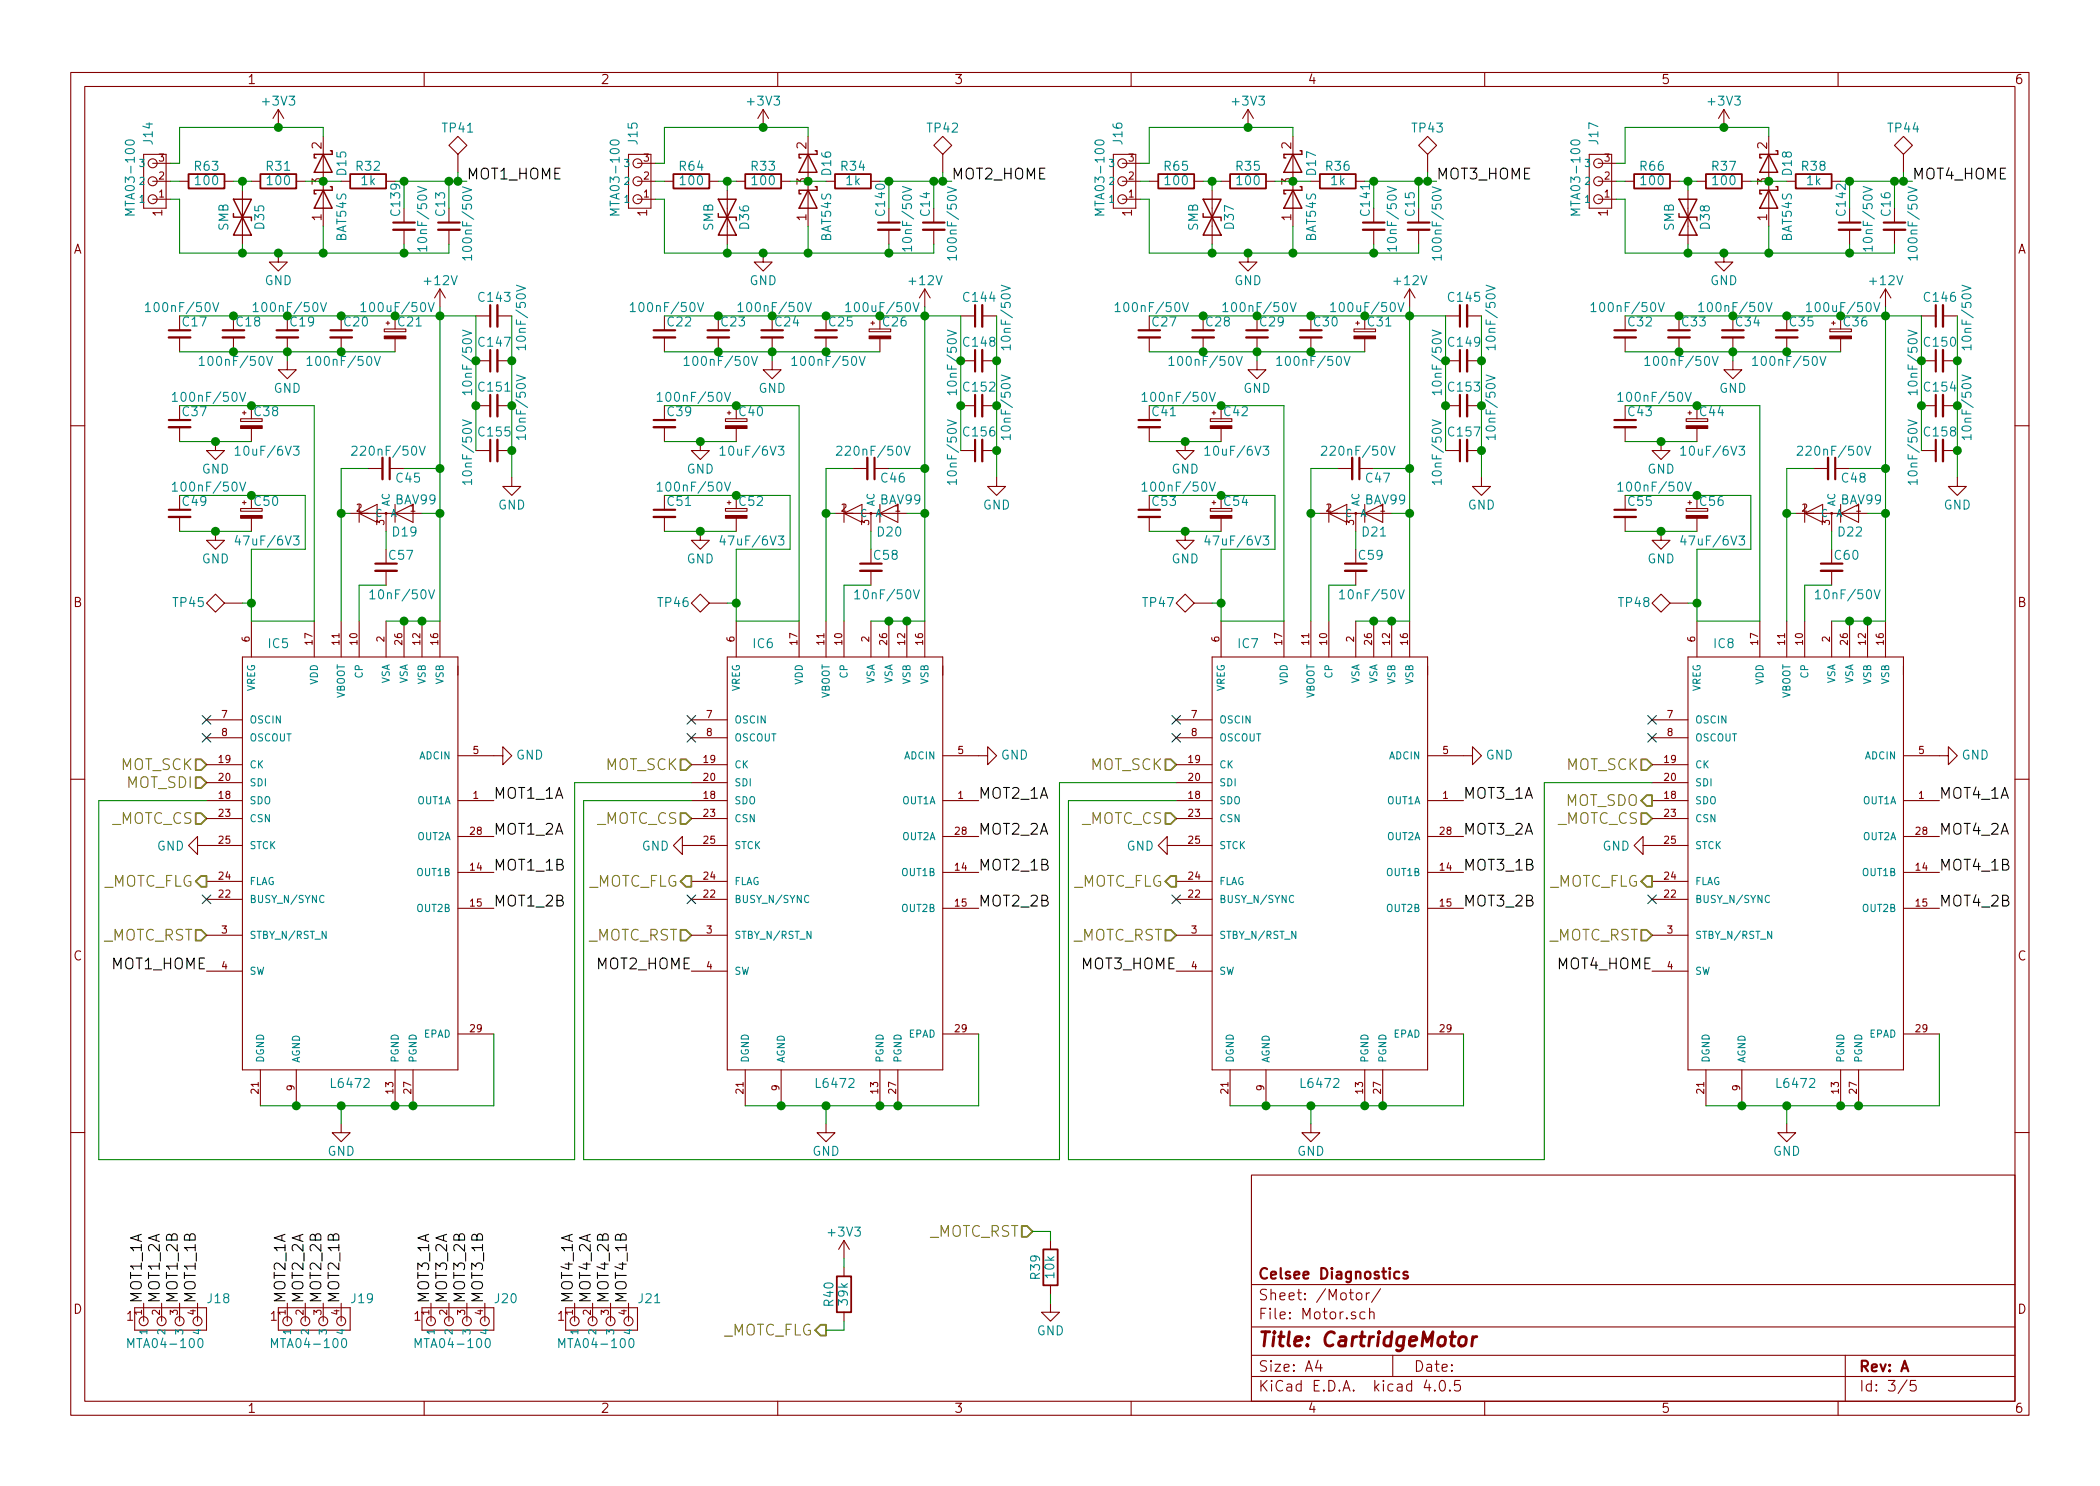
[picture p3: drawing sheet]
<svg xmlns="http://www.w3.org/2000/svg" width="297mm" height="210mm" viewBox="0 0 297 210" stroke-linecap="round" stroke-linejoin="round" font-family="sans-serif">
<defs><g id="words">
<text font-size="2.8" fill="#840000" x="178" y="190.5">Title: CartridgeMotor</text>
<g font-size="2.1">
<text x="66" y="25.4">MOT1_HOME</text>
<text x="134.6" y="25.4">MOT2_HOME</text>
<text x="203.2" y="25.4">MOT3_HOME</text>
<text x="270.5" y="25.4">MOT4_HOME</text>
<text x="69.8" y="113">MOT1_1A</text>
<text x="138.4" y="113">MOT2_1A</text>
<text x="207" y="113">MOT3_1A</text>
<text x="274.3" y="113">MOT4_1A</text>
<text x="69.8" y="118.1">MOT1_2A</text>
<text x="138.4" y="118.1">MOT2_2A</text>
<text x="207" y="118.1">MOT3_2A</text>
<text x="274.3" y="118.1">MOT4_2A</text>
<text x="69.8" y="123.2">MOT1_1B</text>
<text x="138.4" y="123.2">MOT2_1B</text>
<text x="207" y="123.2">MOT3_1B</text>
<text x="274.3" y="123.2">MOT4_1B</text>
<text x="69.8" y="128.3">MOT1_2B</text>
<text x="138.4" y="128.3">MOT2_2B</text>
<text x="207" y="128.3">MOT3_2B</text>
<text x="274.3" y="128.3">MOT4_2B</text>
<text x="15.8" y="137.2">MOT1_HOME</text>
<text x="84.4" y="137.2">MOT2_HOME</text>
<text x="152.9" y="137.2">MOT3_HOME</text>
<text x="220.2" y="137.2">MOT4_HOME</text>
<text x="20.1" y="184.4" transform="rotate(-90 20.1 184.4)">MOT1_1A</text>
<text x="22.6" y="184.4" transform="rotate(-90 22.6 184.4)">MOT1_2A</text>
<text x="25.1" y="184.4" transform="rotate(-90 25.1 184.4)">MOT1_2B</text>
<text x="27.7" y="184.4" transform="rotate(-90 27.7 184.4)">MOT1_1B</text>
<text x="40.4" y="184.4" transform="rotate(-90 40.4 184.4)">MOT2_1A</text>
<text x="42.9" y="184.4" transform="rotate(-90 42.9 184.4)">MOT2_2A</text>
<text x="45.5" y="184.4" transform="rotate(-90 45.5 184.4)">MOT2_2B</text>
<text x="48" y="184.4" transform="rotate(-90 48 184.4)">MOT2_1B</text>
<text x="60.7" y="184.4" transform="rotate(-90 60.7 184.4)">MOT3_1A</text>
<text x="63.2" y="184.4" transform="rotate(-90 63.2 184.4)">MOT3_2A</text>
<text x="65.8" y="184.4" transform="rotate(-90 65.8 184.4)">MOT3_2B</text>
<text x="68.3" y="184.4" transform="rotate(-90 68.3 184.4)">MOT3_1B</text>
<text x="81" y="184.4" transform="rotate(-90 81 184.4)">MOT4_1A</text>
<text x="83.6" y="184.4" transform="rotate(-90 83.6 184.4)">MOT4_2A</text>
<text x="86.1" y="184.4" transform="rotate(-90 86.1 184.4)">MOT4_2B</text>
<text x="88.6" y="184.4" transform="rotate(-90 88.6 184.4)">MOT4_1B</text>
</g>
<g font-size="2.1" fill="#848400">
<text x="16.9" y="109">MOT_SCK</text>
<text x="17.9" y="111.5">MOT_SDI</text>
<text x="85.5" y="109">MOT_SCK</text>
<text x="154.1" y="109">MOT_SCK</text>
<text x="221.4" y="109">MOT_SCK</text>
<text x="15.7" y="116.6">_MOTC_CS</text>
<text x="84.3" y="116.6">_MOTC_CS</text>
<text x="152.9" y="116.6">_MOTC_CS</text>
<text x="220.2" y="116.6">_MOTC_CS</text>
<text x="221.3" y="114">MOT_SDO</text>
<text x="14.4" y="125.5">_MOTC_FLG</text>
<text x="83" y="125.5">_MOTC_FLG</text>
<text x="151.6" y="125.5">_MOTC_FLG</text>
<text x="218.9" y="125.5">_MOTC_FLG</text>
<text x="14.4" y="133.1">_MOTC_RST</text>
<text x="83" y="133.1">_MOTC_RST</text>
<text x="151.6" y="133.1">_MOTC_RST</text>
<text x="218.9" y="133.1">_MOTC_RST</text>
<text x="131.3" y="175">_MOTC_RST</text>
<text x="102.1" y="189">_MOTC_FLG</text>
</g>
<g font-size="2.1" fill="#840000">
<text x="178" y="184">Sheet: /Motor/</text>
<text x="178" y="181">Celsee Diagnostics</text>
<text x="178" y="186.7">File: Motor.sch</text>
<text x="178" y="196.9">KiCad E.D.A. kicad 4.0.5</text>
<text x="178" y="194.1">Size: A4</text>
<text x="200" y="194.1">Date:</text>
<text x="263" y="194.1">Rev: A</text>
<text x="263" y="196.9">Id: 3/5</text>
</g>
<g font-size="1.8" fill="#840000">
<text x="35" y="11.9">1</text>
<text x="85" y="11.9">2</text>
<text x="135" y="11.9">3</text>
<text x="185" y="11.9">4</text>
<text x="235" y="11.9">5</text>
<text x="285" y="11.9">6</text>
<text x="45.5" y="21.1" transform="rotate(-90 45.5 21.1)">2</text>
<text x="114" y="21.1" transform="rotate(-90 114 21.1)">2</text>
<text x="182.6" y="21.1" transform="rotate(-90 182.6 21.1)">2</text>
<text x="249.9" y="21.1" transform="rotate(-90 249.9 21.1)">2</text>
<text x="45.5" y="26.1" transform="rotate(-90 45.5 26.1)">3</text>
<text x="114" y="26.1" transform="rotate(-90 114 26.1)">3</text>
<text x="182.6" y="26.1" transform="rotate(-90 182.6 26.1)">3</text>
<text x="249.9" y="26.1" transform="rotate(-90 249.9 26.1)">3</text>
<text x="10.4" y="35.9">A</text>
<text x="22.9" y="30.6" transform="rotate(-90 22.9 30.6)">1</text>
<text x="45.5" y="31.2" transform="rotate(-90 45.5 31.2)">1</text>
<text x="91.5" y="30.6" transform="rotate(-90 91.5 30.6)">1</text>
<text x="114" y="31.2" transform="rotate(-90 114 31.2)">1</text>
<text x="160.1" y="30.6" transform="rotate(-90 160.1 30.6)">1</text>
<text x="182.6" y="31.2" transform="rotate(-90 182.6 31.2)">1</text>
<text x="227.4" y="30.6" transform="rotate(-90 227.4 30.6)">1</text>
<text x="249.9" y="31.2" transform="rotate(-90 249.9 31.2)">1</text>
<text x="285.4" y="35.9">A</text>
<text x="10.4" y="85.9">B</text>
<text x="285.4" y="85.9">B</text>
<text x="10.4" y="135.9">C</text>
<text x="285.4" y="135.9">C</text>
<text x="10.4" y="185.9">D</text>
<text x="285.4" y="185.9">D</text>
<text x="17.9" y="186.9">1</text>
<text x="38.3" y="186.9">1</text>
<text x="58.6" y="186.9">1</text>
<text x="78.9" y="186.9">1</text>
<text x="35" y="199.9">1</text>
<text x="85" y="199.9">2</text>
<text x="135" y="199.9">3</text>
<text x="185" y="199.9">4</text>
<text x="235" y="199.9">5</text>
<text x="285" y="199.9">6</text>
</g>
<g font-size="1.8" fill="#008484">
<text x="37.3" y="14.9">+3V3</text>
<text x="105.9" y="14.9">+3V3</text>
<text x="174.4" y="14.9">+3V3</text>
<text x="241.8" y="14.9">+3V3</text>
<text x="21.6" y="20.3" transform="rotate(-90 21.6 20.3)">J14</text>
<text x="62.7" y="18.7">TP41</text>
<text x="90.2" y="20.3" transform="rotate(-90 90.2 20.3)">J15</text>
<text x="131.2" y="18.7">TP42</text>
<text x="158.7" y="20.3" transform="rotate(-90 158.7 20.3)">J16</text>
<text x="199.8" y="18.7">TP43</text>
<text x="226.1" y="20.3" transform="rotate(-90 226.1 20.3)">J17</text>
<text x="267.1" y="18.7">TP44</text>
<text x="19" y="29.8" transform="rotate(-90 19 29.8)">MTA03-100</text>
<text x="27.6" y="24.1">R63</text>
<text x="27.7" y="26.2">100</text>
<text x="37.7" y="24.1">R31</text>
<text x="37.9" y="26.2">100</text>
<text x="49" y="24.7" transform="rotate(-90 49 24.7)">D15</text>
<text x="50.4" y="24.1">R32</text>
<text x="51.1" y="26.2">1k</text>
<text x="87.6" y="29.8" transform="rotate(-90 87.6 29.8)">MTA03-100</text>
<text x="96.2" y="24.1">R64</text>
<text x="96.3" y="26.2">100</text>
<text x="106.3" y="24.1">R33</text>
<text x="106.5" y="26.2">100</text>
<text x="117.6" y="24.7" transform="rotate(-90 117.6 24.7)">D16</text>
<text x="119" y="24.1">R34</text>
<text x="119.7" y="26.2">1k</text>
<text x="156.2" y="29.8" transform="rotate(-90 156.2 29.8)">MTA03-100</text>
<text x="164.7" y="24.1">R65</text>
<text x="164.9" y="26.2">100</text>
<text x="174.9" y="24.1">R35</text>
<text x="175.1" y="26.2">100</text>
<text x="186.1" y="24.7" transform="rotate(-90 186.1 24.7)">D17</text>
<text x="187.6" y="24.1">R36</text>
<text x="188.3" y="26.2">1k</text>
<text x="223.5" y="29.8" transform="rotate(-90 223.5 29.8)">MTA03-100</text>
<text x="232.1" y="24.1">R66</text>
<text x="232.2" y="26.2">100</text>
<text x="242.2" y="24.1">R37</text>
<text x="242.4" y="26.2">100</text>
<text x="253.4" y="24.7" transform="rotate(-90 253.4 24.7)">D18</text>
<text x="254.9" y="24.1">R38</text>
<text x="255.6" y="26.2">1k</text>
<text x="32.3" y="32.7" transform="rotate(-90 32.3 32.7)">SMB</text>
<text x="37.4" y="32.4" transform="rotate(-90 37.4 32.4)">D35</text>
<text x="49" y="34.1" transform="rotate(-90 49 34.1)">BAT54S</text>
<text x="56.6" y="30.4" transform="rotate(-90 56.6 30.4)">C139</text>
<text x="60.4" y="34.9" transform="rotate(-90 60.4 34.9)">10nF/50V</text>
<text x="62.9" y="30.5" transform="rotate(-90 62.9 30.5)">C13</text>
<text x="100.9" y="32.7" transform="rotate(-90 100.9 32.7)">SMB</text>
<text x="105.9" y="32.4" transform="rotate(-90 105.9 32.4)">D36</text>
<text x="117.6" y="34.1" transform="rotate(-90 117.6 34.1)">BAT54S</text>
<text x="125.2" y="30.4" transform="rotate(-90 125.2 30.4)">C140</text>
<text x="129" y="34.9" transform="rotate(-90 129 34.9)">10nF/50V</text>
<text x="131.5" y="30.5" transform="rotate(-90 131.5 30.5)">C14</text>
<text x="169.4" y="32.7" transform="rotate(-90 169.4 32.7)">SMB</text>
<text x="174.5" y="32.4" transform="rotate(-90 174.5 32.4)">D37</text>
<text x="186.1" y="34.1" transform="rotate(-90 186.1 34.1)">BAT54S</text>
<text x="193.8" y="30.4" transform="rotate(-90 193.8 30.4)">C141</text>
<text x="197.6" y="34.9" transform="rotate(-90 197.6 34.9)">10nF/50V</text>
<text x="200.1" y="30.5" transform="rotate(-90 200.1 30.5)">C15</text>
<text x="236.8" y="32.7" transform="rotate(-90 236.8 32.7)">SMB</text>
<text x="241.8" y="32.4" transform="rotate(-90 241.8 32.4)">D38</text>
<text x="253.4" y="34.1" transform="rotate(-90 253.4 34.1)">BAT54S</text>
<text x="261.1" y="30.4" transform="rotate(-90 261.1 30.4)">C142</text>
<text x="264.9" y="34.9" transform="rotate(-90 264.9 34.9)">10nF/50V</text>
<text x="267.4" y="30.5" transform="rotate(-90 267.4 30.5)">C16</text>
<text x="37.4" y="40.3">GND</text>
<text x="60.1" y="40.3">+12V</text>
<text x="66.8" y="36.1" transform="rotate(-90 66.8 36.1)">100nF/50V</text>
<text x="106" y="40.3">GND</text>
<text x="128.7" y="40.3">+12V</text>
<text x="135.3" y="36.1" transform="rotate(-90 135.3 36.1)">100nF/50V</text>
<text x="174.6" y="40.3">GND</text>
<text x="197.3" y="40.3">+12V</text>
<text x="203.9" y="36.1" transform="rotate(-90 203.9 36.1)">100nF/50V</text>
<text x="241.9" y="40.3">GND</text>
<text x="264.6" y="40.3">+12V</text>
<text x="271.2" y="36.1" transform="rotate(-90 271.2 36.1)">100nF/50V</text>
<text x="21.3" y="44.1">100nF/50V</text>
<text x="25.9" y="46.2">C17</text>
<text x="33.5" y="46.2">C18</text>
<text x="36.6" y="44.1">100nF/50V</text>
<text x="41.1" y="46.2">C19</text>
<text x="48.7" y="46.2">C20</text>
<text x="51.8" y="44.1">100uF/50V</text>
<text x="56.4" y="46.2">C21</text>
<text x="67.8" y="42.7">C143</text>
<text x="89.9" y="44.1">100nF/50V</text>
<text x="94.5" y="46.2">C22</text>
<text x="102.1" y="46.2">C23</text>
<text x="105.1" y="44.1">100nF/50V</text>
<text x="109.7" y="46.2">C24</text>
<text x="117.3" y="46.2">C25</text>
<text x="120.4" y="44.1">100uF/50V</text>
<text x="124.9" y="46.2">C26</text>
<text x="136.4" y="42.7">C144</text>
<text x="158.5" y="44.1">100nF/50V</text>
<text x="163" y="46.2">C27</text>
<text x="170.7" y="46.2">C28</text>
<text x="173.7" y="44.1">100nF/50V</text>
<text x="178.3" y="46.2">C29</text>
<text x="185.9" y="46.2">C30</text>
<text x="189" y="44.1">100uF/50V</text>
<text x="193.5" y="46.2">C31</text>
<text x="205" y="42.7">C145</text>
<text x="225.8" y="44.1">100nF/50V</text>
<text x="230.4" y="46.2">C32</text>
<text x="238" y="46.2">C33</text>
<text x="241" y="44.1">100nF/50V</text>
<text x="245.6" y="46.2">C34</text>
<text x="253.2" y="46.2">C35</text>
<text x="256.3" y="44.1">100uF/50V</text>
<text x="260.8" y="46.2">C36</text>
<text x="272.3" y="42.7">C146</text>
<text x="28.9" y="51.8">100nF/50V</text>
<text x="44.2" y="51.8">100nF/50V</text>
<text x="67.8" y="49">C147</text>
<text x="74.4" y="48.9" transform="rotate(-90 74.4 48.9)">10nF/50V</text>
<text x="97.5" y="51.8">100nF/50V</text>
<text x="112.8" y="51.8">100nF/50V</text>
<text x="136.4" y="49">C148</text>
<text x="143" y="48.9" transform="rotate(-90 143 48.9)">10nF/50V</text>
<text x="166.1" y="51.8">100nF/50V</text>
<text x="181.3" y="51.8">100nF/50V</text>
<text x="205" y="49">C149</text>
<text x="211.5" y="48.9" transform="rotate(-90 211.5 48.9)">10nF/50V</text>
<text x="233.4" y="51.8">100nF/50V</text>
<text x="248.6" y="51.8">100nF/50V</text>
<text x="272.3" y="49">C150</text>
<text x="278.8" y="48.9" transform="rotate(-90 278.8 48.9)">10nF/50V</text>
<text x="25.1" y="56.8">100nF/50V</text>
<text x="25.9" y="58.9">C37</text>
<text x="36" y="58.9">C38</text>
<text x="38.7" y="55.6">GND</text>
<text x="66.8" y="55.2" transform="rotate(-90 66.8 55.2)">10nF/50V</text>
<text x="67.8" y="55.4">C151</text>
<text x="93.7" y="56.8">100nF/50V</text>
<text x="94.5" y="58.9">C39</text>
<text x="104.6" y="58.9">C40</text>
<text x="107.3" y="55.6">GND</text>
<text x="135.3" y="55.2" transform="rotate(-90 135.3 55.2)">10nF/50V</text>
<text x="136.4" y="55.4">C152</text>
<text x="162.3" y="56.8">100nF/50V</text>
<text x="163" y="58.9">C41</text>
<text x="173.2" y="58.9">C42</text>
<text x="175.8" y="55.6">GND</text>
<text x="203.9" y="55.2" transform="rotate(-90 203.9 55.2)">10nF/50V</text>
<text x="205" y="55.4">C153</text>
<text x="229.6" y="56.8">100nF/50V</text>
<text x="230.4" y="58.9">C43</text>
<text x="240.5" y="58.9">C44</text>
<text x="243.2" y="55.6">GND</text>
<text x="271.2" y="55.2" transform="rotate(-90 271.2 55.2)">10nF/50V</text>
<text x="272.3" y="55.4">C154</text>
<text x="33.9" y="64.5">10uF/6V3</text>
<text x="50.5" y="64.5">220nF/50V</text>
<text x="67.8" y="61.7">C155</text>
<text x="74.4" y="61.6" transform="rotate(-90 74.4 61.6)">10nF/50V</text>
<text x="102.5" y="64.5">10uF/6V3</text>
<text x="119.1" y="64.5">220nF/50V</text>
<text x="136.4" y="61.7">C156</text>
<text x="143" y="61.6" transform="rotate(-90 143 61.6)">10nF/50V</text>
<text x="171" y="64.5">10uF/6V3</text>
<text x="187.7" y="64.5">220nF/50V</text>
<text x="205" y="61.7">C157</text>
<text x="211.5" y="61.6" transform="rotate(-90 211.5 61.6)">10nF/50V</text>
<text x="238.4" y="64.5">10uF/6V3</text>
<text x="255" y="64.5">220nF/50V</text>
<text x="272.3" y="61.7">C158</text>
<text x="278.8" y="61.6" transform="rotate(-90 278.8 61.6)">10nF/50V</text>
<text x="25.1" y="69.5">100nF/50V</text>
<text x="25.9" y="71.6">C49</text>
<text x="28.5" y="67">GND</text>
<text x="36" y="71.6">C50</text>
<text x="56" y="71.3">BAV99</text>
<text x="56.1" y="68.3">C45</text>
<text x="66.8" y="67.9" transform="rotate(-90 66.8 67.9)">10nF/50V</text>
<text x="93.7" y="69.5">100nF/50V</text>
<text x="94.5" y="71.6">C51</text>
<text x="97.1" y="67">GND</text>
<text x="104.6" y="71.6">C52</text>
<text x="124.6" y="71.3">BAV99</text>
<text x="124.7" y="68.3">C46</text>
<text x="135.3" y="67.9" transform="rotate(-90 135.3 67.9)">10nF/50V</text>
<text x="162.3" y="69.5">100nF/50V</text>
<text x="163" y="71.6">C53</text>
<text x="165.7" y="67">GND</text>
<text x="173.2" y="71.6">C54</text>
<text x="193.1" y="71.3">BAV99</text>
<text x="193.3" y="68.3">C47</text>
<text x="203.9" y="67.9" transform="rotate(-90 203.9 67.9)">10nF/50V</text>
<text x="229.6" y="69.5">100nF/50V</text>
<text x="230.4" y="71.6">C55</text>
<text x="233" y="67">GND</text>
<text x="240.5" y="71.6">C56</text>
<text x="260.5" y="71.3">BAV99</text>
<text x="260.6" y="68.3">C48</text>
<text x="271.2" y="67.9" transform="rotate(-90 271.2 67.9)">10nF/50V</text>
<text x="33.9" y="77.2">47uF/6V3</text>
<text x="55.6" y="75.9">D19</text>
<text x="70.4" y="72.1">GND</text>
<text x="102.5" y="77.2">47uF/6V3</text>
<text x="124.2" y="75.9">D20</text>
<text x="139" y="72.1">GND</text>
<text x="171" y="77.2">47uF/6V3</text>
<text x="192.8" y="75.9">D21</text>
<text x="207.6" y="72.1">GND</text>
<text x="238.4" y="77.2">47uF/6V3</text>
<text x="260.1" y="75.9">D22</text>
<text x="274.9" y="72.1">GND</text>
<text x="28.5" y="79.7">GND</text>
<text x="55.1" y="79.2">C57</text>
<text x="97.1" y="79.7">GND</text>
<text x="123.7" y="79.2">C58</text>
<text x="165.7" y="79.7">GND</text>
<text x="192.3" y="79.2">C59</text>
<text x="233" y="79.7">GND</text>
<text x="259.6" y="79.2">C60</text>
<text x="24.6" y="85.9">TP45</text>
<text x="52.9" y="84.8">10nF/50V</text>
<text x="93.1" y="85.9">TP46</text>
<text x="121.5" y="84.8">10nF/50V</text>
<text x="161.7" y="85.9">TP47</text>
<text x="190.1" y="84.8">10nF/50V</text>
<text x="229" y="85.9">TP48</text>
<text x="257.4" y="84.8">10nF/50V</text>
<text x="38" y="91.7">IC5</text>
<text x="106.6" y="91.7">IC6</text>
<text x="175.2" y="91.7">IC7</text>
<text x="242.5" y="91.7">IC8</text>
<text x="73" y="107.5">GND</text>
<text x="141.6" y="107.5">GND</text>
<text x="210.1" y="107.5">GND</text>
<text x="277.4" y="107.5">GND</text>
<text x="22.2" y="120.3">GND</text>
<text x="90.8" y="120.3">GND</text>
<text x="159.3" y="120.3">GND</text>
<text x="226.6" y="120.3">GND</text>
<text x="47" y="153.9">L6472</text>
<text x="115.6" y="153.9">L6472</text>
<text x="184.2" y="153.9">L6472</text>
<text x="251.5" y="153.9">L6472</text>
<text x="46.3" y="163.5">GND</text>
<text x="114.9" y="163.5">GND</text>
<text x="183.5" y="163.5">GND</text>
<text x="250.8" y="163.5">GND</text>
<text x="117.3" y="174.9">+3V3</text>
<text x="29.4" y="184.4">J18</text>
<text x="49.8" y="184.4">J19</text>
<text x="70.1" y="184.4">J20</text>
<text x="90.4" y="184.4">J21</text>
<text x="117.9" y="184.8" transform="rotate(-90 117.9 184.8)">R40</text>
<text x="119.9" y="184.6" transform="rotate(-90 119.9 184.6)">39k</text>
<text x="147.1" y="180.9" transform="rotate(-90 147.1 180.9)">R39</text>
<text x="149.1" y="180.8" transform="rotate(-90 149.1 180.8)">10k</text>
<text x="18.7" y="190.7">MTA04-100</text>
<text x="39" y="190.7">MTA04-100</text>
<text x="59.3" y="190.7">MTA04-100</text>
<text x="79.7" y="190.7">MTA04-100</text>
<text x="146.6" y="188.9">GND</text>
</g>
<g font-size="1.4" fill="#008484">
<text x="19.8" y="23.6">3</text>
<text x="88.4" y="23.6">3</text>
<text x="156.9" y="23.6">3</text>
<text x="224.3" y="23.6">3</text>
<text x="19.8" y="28.7">1</text>
<text x="19.8" y="26.2">2</text>
<text x="88.4" y="28.7">1</text>
<text x="88.4" y="26.2">2</text>
<text x="156.9" y="28.7">1</text>
<text x="156.9" y="26.2">2</text>
<text x="224.3" y="28.7">1</text>
<text x="224.3" y="26.2">2</text>
<text x="55.1" y="71.6" transform="rotate(-90 55.1 71.6)">AC</text>
<text x="123.7" y="71.6" transform="rotate(-90 123.7 71.6)">AC</text>
<text x="192.3" y="71.6" transform="rotate(-90 192.3 71.6)">AC</text>
<text x="259.6" y="71.6" transform="rotate(-90 259.6 71.6)">AC</text>
<text x="53.1" y="73.1">C</text>
<text x="55.1" y="73.1">A</text>
<text x="121.7" y="73.1">C</text>
<text x="123.7" y="73.1">A</text>
<text x="190.2" y="73.1">C</text>
<text x="192.3" y="73.1">A</text>
<text x="257.6" y="73.1">C</text>
<text x="259.6" y="73.1">A</text>
<text x="51.3" y="95.9" transform="rotate(-90 51.3 95.9)">CP</text>
<text x="119.9" y="95.9" transform="rotate(-90 119.9 95.9)">CP</text>
<text x="188.5" y="95.9" transform="rotate(-90 188.5 95.9)">CP</text>
<text x="255.8" y="95.9" transform="rotate(-90 255.8 95.9)">CP</text>
<text x="36.1" y="98" transform="rotate(-90 36.1 98)">VREG</text>
<text x="45" y="97" transform="rotate(-90 45 97)">VDD</text>
<text x="48.8" y="99" transform="rotate(-90 48.8 99)">VBOOT</text>
<text x="55.1" y="96.9" transform="rotate(-90 55.1 96.9)">VSA</text>
<text x="57.7" y="96.9" transform="rotate(-90 57.7 96.9)">VSA</text>
<text x="60.2" y="96.9" transform="rotate(-90 60.2 96.9)">VSB</text>
<text x="62.7" y="96.9" transform="rotate(-90 62.7 96.9)">VSB</text>
<text x="104.6" y="98" transform="rotate(-90 104.6 98)">VREG</text>
<text x="113.5" y="97" transform="rotate(-90 113.5 97)">VDD</text>
<text x="117.3" y="99" transform="rotate(-90 117.3 99)">VBOOT</text>
<text x="123.7" y="96.9" transform="rotate(-90 123.7 96.9)">VSA</text>
<text x="126.2" y="96.9" transform="rotate(-90 126.2 96.9)">VSA</text>
<text x="128.8" y="96.9" transform="rotate(-90 128.8 96.9)">VSB</text>
<text x="131.3" y="96.9" transform="rotate(-90 131.3 96.9)">VSB</text>
<text x="173.2" y="98" transform="rotate(-90 173.2 98)">VREG</text>
<text x="182.1" y="97" transform="rotate(-90 182.1 97)">VDD</text>
<text x="185.9" y="99" transform="rotate(-90 185.9 99)">VBOOT</text>
<text x="192.3" y="96.9" transform="rotate(-90 192.3 96.9)">VSA</text>
<text x="194.8" y="96.9" transform="rotate(-90 194.8 96.9)">VSA</text>
<text x="197.4" y="96.9" transform="rotate(-90 197.4 96.9)">VSB</text>
<text x="199.9" y="96.9" transform="rotate(-90 199.9 96.9)">VSB</text>
<text x="240.5" y="98" transform="rotate(-90 240.5 98)">VREG</text>
<text x="249.4" y="97" transform="rotate(-90 249.4 97)">VDD</text>
<text x="253.2" y="99" transform="rotate(-90 253.2 99)">VBOOT</text>
<text x="259.6" y="96.9" transform="rotate(-90 259.6 96.9)">VSA</text>
<text x="262.1" y="96.9" transform="rotate(-90 262.1 96.9)">VSA</text>
<text x="264.7" y="96.9" transform="rotate(-90 264.7 96.9)">VSB</text>
<text x="267.2" y="96.9" transform="rotate(-90 267.2 96.9)">VSB</text>
<text x="35.3" y="102.4">OSCIN</text>
<text x="35.3" y="104.9">OSCOUT</text>
<text x="59.3" y="107.4">ADCIN</text>
<text x="103.9" y="102.4">OSCIN</text>
<text x="103.9" y="104.9">OSCOUT</text>
<text x="127.9" y="107.4">ADCIN</text>
<text x="172.5" y="102.4">OSCIN</text>
<text x="172.5" y="104.9">OSCOUT</text>
<text x="196.4" y="107.4">ADCIN</text>
<text x="239.8" y="102.4">OSCIN</text>
<text x="239.8" y="104.9">OSCOUT</text>
<text x="263.8" y="107.4">ADCIN</text>
<text x="35.3" y="111.2">SDI</text>
<text x="35.3" y="113.8">SDO</text>
<text x="35.3" y="108.7">CK</text>
<text x="59" y="113.8">OUT1A</text>
<text x="103.9" y="111.2">SDI</text>
<text x="103.9" y="113.8">SDO</text>
<text x="103.9" y="108.7">CK</text>
<text x="127.5" y="113.8">OUT1A</text>
<text x="172.5" y="111.2">SDI</text>
<text x="172.5" y="113.8">SDO</text>
<text x="172.5" y="108.7">CK</text>
<text x="196.1" y="113.8">OUT1A</text>
<text x="239.8" y="111.2">SDI</text>
<text x="239.8" y="113.8">SDO</text>
<text x="239.8" y="108.7">CK</text>
<text x="263.4" y="113.8">OUT1A</text>
<text x="35.3" y="116.3">CSN</text>
<text x="59" y="118.9">OUT2A</text>
<text x="103.9" y="116.3">CSN</text>
<text x="127.5" y="118.9">OUT2A</text>
<text x="172.5" y="116.3">CSN</text>
<text x="196.1" y="118.9">OUT2A</text>
<text x="239.8" y="116.3">CSN</text>
<text x="263.4" y="118.9">OUT2A</text>
<text x="35.3" y="125.2">FLAG</text>
<text x="35.3" y="120.1">STCK</text>
<text x="59" y="123.9">OUT1B</text>
<text x="103.9" y="125.2">FLAG</text>
<text x="103.9" y="120.1">STCK</text>
<text x="127.5" y="123.9">OUT1B</text>
<text x="172.5" y="125.2">FLAG</text>
<text x="172.5" y="120.1">STCK</text>
<text x="196.1" y="123.9">OUT1B</text>
<text x="239.8" y="125.2">FLAG</text>
<text x="239.8" y="120.1">STCK</text>
<text x="263.4" y="123.9">OUT1B</text>
<text x="35.3" y="127.8">BUSY_N/SYNC</text>
<text x="59" y="129">OUT2B</text>
<text x="103.9" y="127.8">BUSY_N/SYNC</text>
<text x="127.5" y="129">OUT2B</text>
<text x="172.5" y="127.8">BUSY_N/SYNC</text>
<text x="196.1" y="129">OUT2B</text>
<text x="239.8" y="127.8">BUSY_N/SYNC</text>
<text x="263.4" y="129">OUT2B</text>
<text x="35.3" y="132.8">STBY_N/RST_N</text>
<text x="35.3" y="137.9">SW</text>
<text x="103.9" y="132.8">STBY_N/RST_N</text>
<text x="103.9" y="137.9">SW</text>
<text x="172.5" y="132.8">STBY_N/RST_N</text>
<text x="172.5" y="137.9">SW</text>
<text x="239.8" y="132.8">STBY_N/RST_N</text>
<text x="239.8" y="137.9">SW</text>
<text x="59.8" y="146.8">EPAD</text>
<text x="128.4" y="146.8">EPAD</text>
<text x="197" y="146.8">EPAD</text>
<text x="264.3" y="146.8">EPAD</text>
<text x="37.3" y="150.4" transform="rotate(-90 37.3 150.4)">DGND</text>
<text x="42.4" y="150.4" transform="rotate(-90 42.4 150.4)">AGND</text>
<text x="56.4" y="150.4" transform="rotate(-90 56.4 150.4)">PGND</text>
<text x="58.9" y="150.4" transform="rotate(-90 58.9 150.4)">PGND</text>
<text x="105.9" y="150.4" transform="rotate(-90 105.9 150.4)">DGND</text>
<text x="111" y="150.4" transform="rotate(-90 111 150.4)">AGND</text>
<text x="125" y="150.4" transform="rotate(-90 125 150.4)">PGND</text>
<text x="127.5" y="150.4" transform="rotate(-90 127.5 150.4)">PGND</text>
<text x="174.5" y="150.4" transform="rotate(-90 174.5 150.4)">DGND</text>
<text x="179.6" y="150.4" transform="rotate(-90 179.6 150.4)">AGND</text>
<text x="193.5" y="150.4" transform="rotate(-90 193.5 150.4)">PGND</text>
<text x="196.1" y="150.4" transform="rotate(-90 196.1 150.4)">PGND</text>
<text x="241.8" y="150.4" transform="rotate(-90 241.8 150.4)">DGND</text>
<text x="246.9" y="150.4" transform="rotate(-90 246.9 150.4)">AGND</text>
<text x="260.9" y="150.4" transform="rotate(-90 260.9 150.4)">PGND</text>
<text x="263.4" y="150.4" transform="rotate(-90 263.4 150.4)">PGND</text>
<text x="20.8" y="188.7" transform="rotate(-90 20.8 188.7)">1</text>
<text x="23.4" y="188.7" transform="rotate(-90 23.4 188.7)">2</text>
<text x="25.9" y="188.7" transform="rotate(-90 25.9 188.7)">3</text>
<text x="28.4" y="188.7" transform="rotate(-90 28.4 188.7)">4</text>
<text x="41.1" y="188.7" transform="rotate(-90 41.1 188.7)">1</text>
<text x="43.7" y="188.7" transform="rotate(-90 43.7 188.7)">2</text>
<text x="46.2" y="188.7" transform="rotate(-90 46.2 188.7)">3</text>
<text x="48.8" y="188.7" transform="rotate(-90 48.8 188.7)">4</text>
<text x="61.5" y="188.7" transform="rotate(-90 61.5 188.7)">1</text>
<text x="64" y="188.7" transform="rotate(-90 64 188.7)">2</text>
<text x="66.5" y="188.7" transform="rotate(-90 66.5 188.7)">3</text>
<text x="69.1" y="188.7" transform="rotate(-90 69.1 188.7)">4</text>
<text x="81.8" y="188.7" transform="rotate(-90 81.8 188.7)">1</text>
<text x="84.3" y="188.7" transform="rotate(-90 84.3 188.7)">2</text>
<text x="86.9" y="188.7" transform="rotate(-90 86.9 188.7)">3</text>
<text x="89.4" y="188.7" transform="rotate(-90 89.4 188.7)">4</text>
</g>
<g font-size="1.4" fill="#840000">
<text x="22.5" y="22.9">3</text>
<text x="91.1" y="22.9">3</text>
<text x="159.6" y="22.9">3</text>
<text x="226.9" y="22.9">3</text>
<text x="22.5" y="27.9">1</text>
<text x="22.5" y="25.4">2</text>
<text x="91.1" y="27.9">1</text>
<text x="91.1" y="25.4">2</text>
<text x="159.6" y="27.9">1</text>
<text x="159.6" y="25.4">2</text>
<text x="226.9" y="27.9">1</text>
<text x="226.9" y="25.4">2</text>
<text x="50.4" y="72.4">2</text>
<text x="54.4" y="74.3" transform="rotate(-90 54.4 74.3)">3</text>
<text x="58" y="72.4">1</text>
<text x="119" y="72.4">2</text>
<text x="122.9" y="74.3" transform="rotate(-90 122.9 74.3)">3</text>
<text x="126.6" y="72.4">1</text>
<text x="187.6" y="72.4">2</text>
<text x="191.5" y="74.3" transform="rotate(-90 191.5 74.3)">3</text>
<text x="195.2" y="72.4">1</text>
<text x="254.9" y="72.4">2</text>
<text x="258.8" y="74.3" transform="rotate(-90 258.8 74.3)">3</text>
<text x="262.5" y="72.4">1</text>
<text x="35.3" y="90.8" transform="rotate(-90 35.3 90.8)">6</text>
<text x="44.2" y="91.2" transform="rotate(-90 44.2 91.2)">17</text>
<text x="48" y="91.2" transform="rotate(-90 48 91.2)">11</text>
<text x="50.5" y="91.2" transform="rotate(-90 50.5 91.2)">10</text>
<text x="54.4" y="90.8" transform="rotate(-90 54.4 90.8)">2</text>
<text x="56.9" y="91.2" transform="rotate(-90 56.9 91.2)">26</text>
<text x="59.4" y="91.2" transform="rotate(-90 59.4 91.2)">12</text>
<text x="62" y="91.2" transform="rotate(-90 62 91.2)">16</text>
<text x="103.9" y="90.8" transform="rotate(-90 103.9 90.8)">6</text>
<text x="112.8" y="91.2" transform="rotate(-90 112.8 91.2)">17</text>
<text x="116.6" y="91.2" transform="rotate(-90 116.6 91.2)">11</text>
<text x="119.1" y="91.2" transform="rotate(-90 119.1 91.2)">10</text>
<text x="122.9" y="90.8" transform="rotate(-90 122.9 90.8)">2</text>
<text x="125.5" y="91.2" transform="rotate(-90 125.5 91.2)">26</text>
<text x="128" y="91.2" transform="rotate(-90 128 91.2)">12</text>
<text x="130.6" y="91.2" transform="rotate(-90 130.6 91.2)">16</text>
<text x="172.5" y="90.8" transform="rotate(-90 172.5 90.8)">6</text>
<text x="181.4" y="91.2" transform="rotate(-90 181.4 91.2)">17</text>
<text x="185.2" y="91.2" transform="rotate(-90 185.2 91.2)">11</text>
<text x="187.7" y="91.2" transform="rotate(-90 187.7 91.2)">10</text>
<text x="191.5" y="90.8" transform="rotate(-90 191.5 90.8)">2</text>
<text x="194.1" y="91.2" transform="rotate(-90 194.1 91.2)">26</text>
<text x="196.6" y="91.2" transform="rotate(-90 196.6 91.2)">12</text>
<text x="199.1" y="91.2" transform="rotate(-90 199.1 91.2)">16</text>
<text x="239.8" y="90.8" transform="rotate(-90 239.8 90.8)">6</text>
<text x="248.7" y="91.2" transform="rotate(-90 248.7 91.2)">17</text>
<text x="252.5" y="91.2" transform="rotate(-90 252.5 91.2)">11</text>
<text x="255" y="91.2" transform="rotate(-90 255 91.2)">10</text>
<text x="258.8" y="90.8" transform="rotate(-90 258.8 90.8)">2</text>
<text x="261.4" y="91.2" transform="rotate(-90 261.4 91.2)">26</text>
<text x="263.9" y="91.2" transform="rotate(-90 263.9 91.2)">12</text>
<text x="266.4" y="91.2" transform="rotate(-90 266.4 91.2)">16</text>
<text x="31.4" y="101.6">7</text>
<text x="99.9" y="101.6">7</text>
<text x="168.5" y="101.6">7</text>
<text x="235.8" y="101.6">7</text>
<text x="31" y="107.9">19</text>
<text x="31.4" y="104.1">8</text>
<text x="66.9" y="106.7">5</text>
<text x="99.5" y="107.9">19</text>
<text x="99.9" y="104.1">8</text>
<text x="135.5" y="106.7">5</text>
<text x="168.1" y="107.9">19</text>
<text x="168.5" y="104.1">8</text>
<text x="204.1" y="106.7">5</text>
<text x="235.4" y="107.9">19</text>
<text x="235.8" y="104.1">8</text>
<text x="271.4" y="106.7">5</text>
<text x="31" y="110.5">20</text>
<text x="31" y="113">18</text>
<text x="66.9" y="113">1</text>
<text x="99.5" y="110.5">20</text>
<text x="99.5" y="113">18</text>
<text x="135.5" y="113">1</text>
<text x="168.1" y="110.5">20</text>
<text x="168.1" y="113">18</text>
<text x="204.1" y="113">1</text>
<text x="235.4" y="110.5">20</text>
<text x="235.4" y="113">18</text>
<text x="271.4" y="113">1</text>
<text x="31" y="115.6">23</text>
<text x="31" y="119.4">25</text>
<text x="66.5" y="118.1">28</text>
<text x="99.5" y="115.6">23</text>
<text x="99.5" y="119.4">25</text>
<text x="135.1" y="118.1">28</text>
<text x="168.1" y="115.6">23</text>
<text x="168.1" y="119.4">25</text>
<text x="203.7" y="118.1">28</text>
<text x="235.4" y="115.6">23</text>
<text x="235.4" y="119.4">25</text>
<text x="271" y="118.1">28</text>
<text x="31" y="124.5">24</text>
<text x="66.5" y="123.2">14</text>
<text x="99.5" y="124.5">24</text>
<text x="135.1" y="123.2">14</text>
<text x="168.1" y="124.5">24</text>
<text x="203.7" y="123.2">14</text>
<text x="235.4" y="124.5">24</text>
<text x="271" y="123.2">14</text>
<text x="31" y="127">22</text>
<text x="66.5" y="128.3">15</text>
<text x="99.5" y="127">22</text>
<text x="135.1" y="128.3">15</text>
<text x="168.1" y="127">22</text>
<text x="203.7" y="128.3">15</text>
<text x="235.4" y="127">22</text>
<text x="271" y="128.3">15</text>
<text x="31.4" y="132.1">3</text>
<text x="31.4" y="137.2">4</text>
<text x="99.9" y="132.1">3</text>
<text x="99.9" y="137.2">4</text>
<text x="168.5" y="132.1">3</text>
<text x="168.5" y="137.2">4</text>
<text x="235.8" y="132.1">3</text>
<text x="235.8" y="137.2">4</text>
<text x="66.5" y="146">29</text>
<text x="135.1" y="146">29</text>
<text x="203.7" y="146">29</text>
<text x="271" y="146">29</text>
<text x="36.6" y="154.7" transform="rotate(-90 36.6 154.7)">21</text>
<text x="41.7" y="154.3" transform="rotate(-90 41.7 154.3)">9</text>
<text x="55.6" y="154.7" transform="rotate(-90 55.6 154.7)">13</text>
<text x="58.2" y="154.7" transform="rotate(-90 58.2 154.7)">27</text>
<text x="105.2" y="154.7" transform="rotate(-90 105.2 154.7)">21</text>
<text x="110.2" y="154.3" transform="rotate(-90 110.2 154.3)">9</text>
<text x="124.2" y="154.7" transform="rotate(-90 124.2 154.7)">13</text>
<text x="126.7" y="154.7" transform="rotate(-90 126.7 154.7)">27</text>
<text x="173.7" y="154.7" transform="rotate(-90 173.7 154.7)">21</text>
<text x="178.8" y="154.3" transform="rotate(-90 178.8 154.3)">9</text>
<text x="192.8" y="154.7" transform="rotate(-90 192.8 154.7)">13</text>
<text x="195.3" y="154.7" transform="rotate(-90 195.3 154.7)">27</text>
<text x="241" y="154.7" transform="rotate(-90 241 154.7)">21</text>
<text x="246.1" y="154.3" transform="rotate(-90 246.1 154.3)">9</text>
<text x="260.1" y="154.7" transform="rotate(-90 260.1 154.7)">13</text>
<text x="262.6" y="154.7" transform="rotate(-90 262.6 154.7)">27</text>
<text x="20.1" y="186" transform="rotate(-90 20.1 186)">1</text>
<text x="22.6" y="186" transform="rotate(-90 22.6 186)">2</text>
<text x="25.1" y="186" transform="rotate(-90 25.1 186)">3</text>
<text x="27.7" y="186" transform="rotate(-90 27.7 186)">4</text>
<text x="40.4" y="186" transform="rotate(-90 40.4 186)">1</text>
<text x="42.9" y="186" transform="rotate(-90 42.9 186)">2</text>
<text x="45.5" y="186" transform="rotate(-90 45.5 186)">3</text>
<text x="48" y="186" transform="rotate(-90 48 186)">4</text>
<text x="60.7" y="186" transform="rotate(-90 60.7 186)">1</text>
<text x="63.2" y="186" transform="rotate(-90 63.2 186)">2</text>
<text x="65.8" y="186" transform="rotate(-90 65.8 186)">3</text>
<text x="68.3" y="186" transform="rotate(-90 68.3 186)">4</text>
<text x="81" y="186" transform="rotate(-90 81 186)">1</text>
<text x="83.6" y="186" transform="rotate(-90 83.6 186)">2</text>
<text x="86.1" y="186" transform="rotate(-90 86.1 186)">3</text>
<text x="88.6" y="186" transform="rotate(-90 88.6 186)">4</text>
</g>
</g></defs>
<g fill="none" stroke="#840000" stroke-width=".15">
<path d="M10 10.3h277v189.9h-277zM12 12.2h273v186.1h-273zM39.4 15.5l-.8 1.3M39.4 15.5v2.5M39.4 15.5l.7 1.3M45.7 19.3v12.7M60 10.3v1.9M64.8 19.3l1.2 1.3-1.2 1.2-1.3-1.2zM107.9 15.5l-.7 1.3M107.9 15.5v2.5M107.9 15.5l.8 1.3M110 10.3v1.9"/>
<path d="M114.3 19.3v12.7M133.3 19.3l1.3 1.3-1.3 1.2-1.2-1.2zM160 10.3v1.9M176.5 15.5l-.7 1.3M176.5 15.5v2.5M176.5 15.5l.8 1.3M182.9 19.3v12.7M210 10.3v1.9M243.8 15.5l-.7 1.3M243.8 15.5v2.5M243.8 15.5l.8 1.3M250.2 19.3v12.7"/>
<path d="M260 10.3v1.9M20.3 21.8h3.2v7.7h-3.2zM21.6 28.2h2.5M21.6 25.6h2.5M21.6 23.1h2.5M25.4 25.6h1.3M31.7 25.6h1.3M34.3 26.9v7.6M35.6 25.6h1.2M39.4 35.8v1.3h1.2l-1.2 1.2-1.3-1.2h1.3M41.9 25.6h1.3M48.3 25.6h1.2"/>
<path d="M54.6 25.6h1.3M57.1 29.5v2M57.1 32.5v2M63.5 29.5v2M63.5 32.5v2M64.8 21.8v2.6M88.9 21.8h3.2v7.7h-3.2zM90.2 28.2h2.5M90.2 25.6h2.5M90.2 23.1h2.5M94 25.6h1.2M100.3 25.6h1.3"/>
<path d="M102.9 26.9v7.6M104.1 25.6h1.3M107.9 35.8v1.3h1.3l-1.3 1.2-1.2-1.2h1.2M110.5 25.6h1.3M116.8 25.6h1.3M123.2 25.6h1.3M125.7 29.5v2M125.7 32.5v2M132.1 29.5v2M132.1 32.5v2M133.3 21.8v2.6M157.5 21.8h3.2v7.7h-3.2z"/>
<path d="M158.7 28.2h2.6M158.7 25.6h2.6M158.7 23.1h2.6M162.6 25.6h1.2M168.9 25.6h1.3M171.4 26.9v7.6M172.7 25.6h1.3M176.5 35.8v1.3h1.3l-1.3 1.2-1.2-1.2h1.2M179.1 25.6h1.2M185.4 25.6h1.3M191.8 25.6h1.2M194.3 29.5v2"/>
<path d="M194.3 32.5v2M200.7 20.6l1.2-1.3 1.3 1.3-1.3 1.2zM200.7 29.5v2M200.7 32.5v2M201.9 21.8v2.6M224.8 21.8h3.2v7.7h-3.2zM226.1 28.2h2.5M226.1 25.6h2.5M226.1 23.1h2.5M229.9 25.6h1.2M236.2 25.6h1.3M238.8 26.9v7.6"/>
<path d="M240 25.6h1.3M243.8 35.8v1.3h1.3l-1.3 1.2-1.2-1.2h1.2M246.4 25.6h1.2M252.7 25.6h1.3M259.1 25.6h1.2M261.6 29.5v2M261.6 32.5v2M268 20.6l1.2-1.3 1.3 1.3-1.3 1.2zM268 29.5v2M268 32.5v2M269.2 21.8v2.6M25.4 47.7v2.1"/>
<path d="M33 47.7v2.1M34 59.3h3.1v.3h-3.1zM34.3 58.4h.5M34.5 58.2v.5M40.6 51v1.3h1.3l-1.3 1.3-1.2-1.3h1.2M40.6 47.7v2.1M48.3 47.7v2.1M54.4 46.6h3v.3h-3zM54.6 45.7h.5M54.9 45.5v.5M55.9 47.9v1.9M62.2 40.9v2.5"/>
<path d="M62.2 40.9l-.7 1.3M62.2 40.9l.8 1.3M67.3 57.4h2M67.3 51h2M67.3 44.7h2M70.4 57.4h2M70.4 51h2M70.4 44.7h2M94 47.7v2.1M101.6 47.7v2.1M102.6 59.3h3.1v.3h-3.1zM102.9 58.4h.5"/>
<path d="M103.1 58.2v.5M109.2 51v1.3h1.3l-1.3 1.3-1.3-1.3h1.3M109.2 47.7v2.1M116.8 47.7v2.1M122.9 46.6h3.1v.3h-3.1zM123.2 45.7h.5M123.4 45.5v.5M124.5 47.9v1.9M130.8 40.9v2.5M130.8 40.9l-.8 1.3M130.8 40.9l.8 1.3M135.9 57.4h2"/>
<path d="M135.9 51h2M135.9 44.7h2M138.9 57.4h2.1M138.9 51h2.1M138.9 44.7h2.1M162.6 47.7v2.1M170.2 47.7v2.1M171.2 59.3h3v.3h-3zM171.4 58.4h.6M171.7 58.2v.5M177.8 51v1.3h1.3l-1.3 1.3-1.3-1.3h1.3M177.8 47.7v2.1"/>
<path d="M185.4 47.7v2.1M191.5 46.6h3.1v.3h-3.1zM191.8 45.7h.5M192 45.5v.5M193 47.9v1.9M199.4 40.9v2.5M199.4 40.9l-.8 1.3M199.4 40.9l.8 1.3M204.5 57.4h2M204.5 51h2M204.5 44.7h2M207.5 57.4h2"/>
<path d="M207.5 51h2M207.5 44.7h2M229.9 47.7v2.1M237.5 47.7v2.1M238.5 59.3h3.1v.3h-3.1zM238.8 58.4h.5M239 58.2v.5M245.1 51v1.3h1.3l-1.3 1.3-1.3-1.3h1.3M245.1 47.7v2.1M252.7 47.7v2.1M258.8 46.6h3.1v.3h-3.1zM259.1 45.7h.5"/>
<path d="M259.3 45.5v.5M260.3 47.9v1.9M266.7 40.9v2.5M266.7 40.9l-.8 1.3M266.7 40.9l.8 1.3M271.8 57.4h2M271.8 51h2M271.8 44.7h2M274.8 57.4h2.1M274.8 51h2.1M274.8 44.7h2.1M10 60.2h2"/>
<path d="M25.4 60.4v2.1M25.4 73.1v2.1M30.5 75.2v1.2h1.2l-1.2 1.3-1.3-1.3h1.3M30.5 62.5v1.2h1.2l-1.2 1.3-1.3-1.3h1.3M34 72h3.1v.3h-3.1zM34.3 71.1h.5M34.5 70.9v.5M35.6 60.6v1.9M35.6 73.3v1.9M49.5 72.6h10.2M50.8 72.6v1.3M50.8 72.6l2.5-1.2v2.5z"/>
<path d="M52.1 66.3h2M54.6 72.6v2.6M55.1 66.3h2M55.9 71.4v2.5M55.9 72.6l2.5-1.2v2.5zM67.3 63.7h2M70.4 63.7h2M72.4 67.6v1.2h1.3l-1.3 1.3-1.3-1.3h1.3M94 60.4v2.1M94 73.1v2.1M99.1 75.2v1.2h1.2l-1.2 1.3-1.3-1.3h1.3M99.1 62.5v1.2h1.2l-1.2 1.3-1.3-1.3h1.3"/>
<path d="M102.6 72h3.1v.3h-3.1zM102.9 71.1h.5M103.1 70.9v.5M104.1 60.6v1.9M104.1 73.3v1.9M118.1 72.6h10.2M119.4 72.6v1.3M119.4 72.6l2.5-1.2v2.5zM120.6 66.3h2.1M123.2 72.6v2.6M123.7 66.3h2M124.5 71.4v2.5"/>
<path d="M124.5 72.6l2.5-1.2v2.5zM135.9 63.7h2M138.9 63.7h2.1M141 67.6v1.2h1.2l-1.2 1.3-1.3-1.3h1.3M162.6 60.4v2.1M162.6 73.1v2.1M167.6 75.2v1.2h1.3l-1.3 1.3-1.2-1.3h1.2M167.6 62.5v1.2h1.3l-1.3 1.3-1.2-1.3h1.2M171.2 72h3v.3h-3zM171.4 71.1h.6M171.7 70.9v.5M172.7 60.6v1.9"/>
<path d="M172.7 73.3v1.9M186.7 72.6h10.1M188 72.6v1.3M188 72.6l2.5-1.2v2.5zM189.2 66.3h2.1M191.8 72.6v2.6M192.3 66.3h2M193 71.4v2.5M193 72.6l2.6-1.2v2.5zM204.5 63.7h2M207.5 63.7h2M209.5 67.6v1.2h1.3l-1.3 1.3-1.2-1.3h1.2"/>
<path d="M229.9 60.4v2.1M229.9 73.1v2.1M234.9 75.2v1.2h1.3l-1.3 1.3-1.2-1.3h1.2M234.9 62.5v1.2h1.3l-1.3 1.3-1.2-1.3h1.2M238.5 72h3.1v.3h-3.1zM238.8 71.1h.5M239 70.9v.5M240 60.6v1.9M240 73.3v1.9M254 72.6h10.2M255.3 72.6v1.3M255.3 72.6l2.5-1.2v2.5z"/>
<path d="M256.5 66.3h2.1M259.1 72.6v2.6M259.6 66.3h2M260.3 71.4v2.5M260.3 72.6l2.6-1.2v2.5zM271.8 63.7h2M274.8 63.7h2.1M276.9 67.6v1.2h1.2l-1.2 1.3-1.3-1.3h1.3M285 60.2h2M29.2 85.3l1.3-1.2 1.2 1.2-1.2 1.3zM31.7 85.3h2.6M34.3 93h30.5v58.4h-30.5z"/>
<path d="M35.6 87.9v5.1M44.4 87.9v5.1M48.3 87.9v5.1M50.8 87.9v5.1M54.6 80.8v2M54.6 87.9v5.1M57.1 87.9v5.1M59.7 87.9v5.1M62.2 87.9v5.1M97.8 85.3l1.3-1.2 1.2 1.2-1.2 1.3zM100.3 85.3h2.6M102.9 93h30.4v58.4h-30.4z"/>
<path d="M104.1 87.9v5.1M113 87.9v5.1M116.8 87.9v5.1M119.4 87.9v5.1M123.2 80.8v2M123.2 87.9v5.1M125.7 87.9v5.1M128.3 87.9v5.1M130.8 87.9v5.1M166.4 85.3l1.2-1.2 1.3 1.2-1.3 1.3zM168.9 85.3h2.5M171.4 93h30.5v58.4h-30.5z"/>
<path d="M172.7 87.9v5.1M181.6 87.9v5.1M185.4 87.9v5.1M188 87.9v5.1M191.8 80.8v2M191.8 87.9v5.1M194.3 87.9v5.1M196.8 87.9v5.1M199.4 87.9v5.1M233.7 85.3l1.2-1.2 1.3 1.2-1.3 1.3zM236.2 85.3h2.6M238.8 93h30.4v58.4h-30.4z"/>
<path d="M240 87.9v5.1M248.9 87.9v5.1M252.7 87.9v5.1M255.3 87.9v5.1M259.1 80.8v2M259.1 87.9v5.1M261.6 87.9v5.1M264.2 87.9v5.1M266.7 87.9v5.1M10 110.3h2M27.9 119.6v-1.2l-1.2 1.2 1.2 1.3v-1.3h6.4M29.2 113.3h5.1"/>
<path d="M29.2 101.8h5.1M29.2 104.4h5.1M29.2 110.7h5.1M29.2 115.8h5.1M29.2 108.2h5.1M64.8 106.9h6.3v-1.2l1.3 1.2-1.3 1.3v-1.3M64.8 113.3h5M64.8 118.4h5M96.5 119.6v-1.2l-1.3 1.2 1.3 1.3v-1.3h6.4M97.8 113.3h5.1M97.8 101.8h5.1M97.8 104.4h5.1"/>
<path d="M97.8 110.7h5.1M97.8 115.8h5.1M97.8 108.2h5.1M133.3 106.9h6.4v-1.2l1.3 1.2-1.3 1.3v-1.3M133.3 113.3h5.1M133.3 118.4h5.1M165.1 119.6v-1.2l-1.3 1.2 1.3 1.3v-1.3h6.3M166.4 113.3h5M166.4 101.8h5M166.4 104.4h5M166.4 110.7h5M166.4 115.8h5"/>
<path d="M166.4 108.2h5M201.9 106.9h6.4v-1.2l1.2 1.2-1.2 1.3v-1.3M201.9 113.3h5.1M201.9 118.4h5.1M232.4 119.6v-1.2l-1.3 1.2 1.3 1.3v-1.3h6.4M233.7 113.3h5.1M233.7 101.8h5.1M233.7 104.4h5.1M233.7 110.7h5.1M233.7 115.8h5.1M233.7 108.2h5.1M269.2 106.9h6.4v-1.2l1.3 1.2-1.3 1.3v-1.3"/>
<path d="M269.2 113.3h5.1M269.2 118.4h5.1M285 110.3h2M29.2 132.3h5.1M29.2 137.4h5.1M29.2 127.2h5.1M29.2 124.7h5.1M64.8 123.4h5M64.8 128.5h5M97.8 132.3h5.1M97.8 137.4h5.1M97.8 127.2h5.1"/>
<path d="M97.8 124.7h5.1M133.3 123.4h5.1M133.3 128.5h5.1M166.4 132.3h5M166.4 137.4h5M166.4 127.2h5M166.4 124.7h5M201.9 123.4h5.1M201.9 128.5h5.1M233.7 132.3h5.1M233.7 137.4h5.1M233.7 127.2h5.1"/>
<path d="M233.7 124.7h5.1M269.2 123.4h5.1M269.2 128.5h5.1M36.8 151.4v5.1M41.9 151.4v5.1M48.3 159v1.3h1.2l-1.2 1.2-1.3-1.2h1.3M55.9 151.4v5.1M58.4 151.4v5.1M64.8 146.3h5M105.4 151.4v5.1M110.5 151.4v5.1M116.8 159v1.3h1.3l-1.3 1.2-1.2-1.2h1.2"/>
<path d="M124.5 151.4v5.1M127 151.4v5.1M133.3 146.3h5.1M174 151.4v5.1M179.1 151.4v5.1M185.4 159v1.3h1.3l-1.3 1.2-1.3-1.2h1.3M193 151.4v5.1M195.6 151.4v5.1M201.9 146.3h5.1M241.3 151.4v5.1M246.4 151.4v5.1M252.7 159v1.3h1.3l-1.3 1.2-1.2-1.2h1.2"/>
<path d="M260.3 151.4v5.1M262.9 151.4v5.1M269.2 146.3h5.1M10 160.2h2M119.4 175.5v2.5M119.4 179.3v1.3M119.4 175.5l-.8 1.3M119.4 175.5l.7 1.3M148.6 175.5v1.3M177 166.3h108v32h-108zM285 160.2h2M19 185h10.2v3.2h-10.2z"/>
<path d="M20.3 184.4v2.5M22.9 184.4v2.5M25.4 184.4v2.5M27.9 184.4v2.5M39.4 185h10.1v3.2h-10.1zM40.6 184.4v2.5M43.2 184.4v2.5M45.7 184.4v2.5M48.3 184.4v2.5M59.7 185h10.1v3.2h-10.1zM60 198.3v1.9M61 184.4v2.5"/>
<path d="M63.5 184.4v2.5M66 184.4v2.5M68.6 184.4v2.5M80 185h10.2v3.2h-10.2zM81.3 184.4v2.5M83.8 184.4v2.5M86.4 184.4v2.5M88.9 184.4v2.5M110 198.3v1.9M119.4 185.7v1.2M148.6 184.4v1.3h1.3l-1.3 1.2-1.3-1.2h1.3M148.6 181.9v1.2"/>
<path d="M160 198.3v1.9M177 194.8h108M177 191.8h108M177 187.8h108M177 181.8h108M186.4 192.5l-.3 1h.9M186.8 193v1M191.9 183.1a.41 .41 0 0 1 .7 .1v.4a.41 .41 0 0 1-.4 .3 .41 .41 0 0 1-.4-.3zM193.1 185.7l-.5-.1-.2 .3v.6l.2 .1 .5-.1M193.3 182.9v1M193.7 182.9l-.3 .1-.1 .2M193.7 185.7a.38 .38 0 0 1 .7 .1v.8"/>
<path d="M193.7 185.1v1.5M195.3 182.3l-1.3 2M197 191.8v3M201.8 195.2l-.4 1.1h1M202.9 196.7h.1l-.1 .1v-.1v.1M203.8 195.4a.34 .34 0 0 1 .6 .2 .77 .77 0 0 1-.5 1.2 .97 .97 0 0 1-.1-1.4zM205.1 196.7h.1l-.1 .1-.1-.1h.1v.1M206.5 195.3h-.7l-.1 .7a.62 .62 0 0 1 .7 0l.2 .2-.1 .5-.2 .1h-.4l-.2-.1M210 198.3v1.9M260 198.3v1.9M261 191.8v6.5M269.7 195.2l-1.2 2"/>
<path d="M271 195.3h-.7l-.1 .7a.62 .62 0 0 1 .7 0l.1 .2v.5l-.2 .1h-.4l-.2-.1"/>
<circle cx="21.6" cy="28.2" r=".63"/>
<circle cx="21.6" cy="23.1" r=".63"/>
<circle cx="21.6" cy="25.6" r=".63"/>
<circle cx="90.2" cy="23.1" r=".63"/>
<circle cx="90.2" cy="28.2" r=".63"/>
<circle cx="90.2" cy="25.6" r=".63"/>
<circle cx="158.7" cy="25.6" r=".63"/>
<circle cx="158.7" cy="28.2" r=".63"/>
<circle cx="158.7" cy="23.1" r=".63"/>
<circle cx="226.1" cy="28.2" r=".63"/>
<circle cx="226.1" cy="23.1" r=".63"/>
<circle cx="226.1" cy="25.6" r=".63"/>
<circle cx="20.3" cy="186.9" r=".63"/>
<circle cx="22.9" cy="186.9" r=".63"/>
<circle cx="25.4" cy="186.9" r=".63"/>
<circle cx="27.9" cy="186.9" r=".63"/>
<circle cx="40.6" cy="186.9" r=".63"/>
<circle cx="43.2" cy="186.9" r=".63"/>
<circle cx="45.7" cy="186.9" r=".63"/>
<circle cx="48.3" cy="186.9" r=".63"/>
<circle cx="61" cy="186.9" r=".63"/>
<circle cx="63.5" cy="186.9" r=".63"/>
<circle cx="66" cy="186.9" r=".63"/>
<circle cx="68.6" cy="186.9" r=".63"/>
<circle cx="81.3" cy="186.9" r=".63"/>
<circle cx="83.8" cy="186.9" r=".63"/>
<circle cx="86.4" cy="186.9" r=".63"/>
<circle cx="88.9" cy="186.9" r=".63"/>
</g>
<path d="M206.5 189.3a.51 .51 0 0 1 .5-.2 .51 .51 0 0 1 .4 .4l-.1 .6a.54 .54 0 0 1-.5 .4 .54 .54 0 0 1-.5-.4zM208.3 189.1l-.1 1.3M208.9 189.1a.54 .54 0 0 0-.6 .4" fill="none" stroke="#840000" stroke-width=".41"/>
<g fill="none" stroke="#840000" stroke-width=".3">
<path d="M55.6 31.5h3.1M62 31.5h3M124.2 31.5h3.1M130.6 31.5h3M192.8 31.5h3M199.1 31.5h3.1M260.1 31.5h3M266.4 31.5h3.1M23.9 59.4h3M23.9 46.7h3M31.5 46.7h3M39.1 46.7h3.1"/>
<path d="M46.7 46.7h3.1M69.3 43.2v3M69.3 49.5v3.1M69.3 55.9v3M92.5 59.4h3M92.5 46.7h3M100.1 46.7h3M107.7 46.7h3M115.3 46.7h3.1M137.9 43.2v3M137.9 49.5v3.1M137.9 55.9v3"/>
<path d="M161 59.4h3.1M161 46.7h3.1M168.7 46.7h3M176.3 46.7h3M183.9 46.7h3M206.5 43.2v3M206.5 49.5v3.1M206.5 55.9v3M228.3 59.4h3.1M228.3 46.7h3.1M236 46.7h3M243.6 46.7h3"/>
<path d="M251.2 46.7h3.1M273.8 43.2v3M273.8 49.5v3.1M273.8 55.9v3M23.9 72.1h3M53.1 79.8h3M55.1 64.8v3M69.3 62.2v3.1M92.5 72.1h3M121.7 79.8h3M123.7 64.8v3M137.9 62.2v3.1"/>
<path d="M161 72.1h3.1M190.2 79.8h3.1M192.3 64.8v3M206.5 62.2v3.1M228.3 72.1h3.1M257.6 79.8h3M259.6 64.8v3M273.8 62.2v3.1M197.9 180l-.4-.1-.3 .3 .1 .6 .2 .1 .4-.1M199.1 180a.37 .37 0 0 0-.6 .1v.1a.54 .54 0 0 0 .6 .3l.1 .1-.1 .2-.2 .1-.4-.1"/>
</g>
<g fill="none" stroke="#008484" stroke-width=".15">
<path d="M17.8 20a.85 .85 0 0 1 1.2 .1v.1a.83 .83 0 0 1-1.3 0zM86.4 19.9l.7-.1 .4 .2a.28 .28 0 0 1 .1 .3 .28 .28 0 0 1-.3 .2h-.5l-.4-.1-.1-.2zM154.9 20a.85 .85 0 0 1 1.3 .1v.1a.83 .83 0 0 1-1.3 0zM222.3 19.9l.7-.1 .4 .2a.28 .28 0 0 1 .1 .3 .28 .28 0 0 1-.3 .2h-.5l-.4-.1-.1-.2zM19 29.6h-1.3l.9 .4-.9 .4h1.3M59.1 26.4l1.3 .4-1.3 .4M60.4 35.2h-1.3l.3 .3M60.4 34.8v.7M65.4 26.4l1.3 .5-1.3 .4M66.7 36.4h-1.3l.4 .4M66.7 36.1v.7M87.6 29.6h-1.3l.9 .4-.9 .4h1.3"/>
<path d="M127.7 26.4l1.2 .4-1.2 .4M128.9 35.2h-1.2l.3 .3M128.9 34.8v.7M134 26.4l1.3 .5-1.3 .4M135.3 36.4h-1.3l.4 .4M135.3 36.1v.7M156.2 29.6h-1.3l.9 .4-.9 .4h1.3M196.2 26.4l1.3 .4-1.3 .4M197.5 35.2h-1.3l.4 .3M197.5 34.8v.7M202.6 26.4l1.3 .5-1.3 .4M203.9 36.4h-1.3l.3 .4"/>
<path d="M203.9 36.1v.7M223.5 29.6h-1.3l.9 .4-.9 .4h1.3M263.6 26.4l1.2 .4-1.2 .4M264.8 35.2h-1.2l.3 .3M264.8 34.8v.7M269.9 26.4l1.3 .5-1.3 .4M271.2 36.4h-1.3l.4 .4M271.2 36.1v.7M20.6 43.2l.3-.4v1.3M20.6 44.1h.7M24.4 55.9l.3-.4v1.3M24.4 56.8h.7"/>
<path d="M28.2 50.8l.3-.4v1.3M28.2 51.7h.7M30.1 42.8l.4 1.3 .4-1.3M33.9 55.5l.4 1.3 .4-1.3M35.8 43.2l.4-.4v1.3M35.8 44.1h.7M37.7 50.4l.4 1.3 .5-1.3M43.4 50.8l.4-.4v1.3M43.4 51.7h.7M45.3 42.8l.4 1.3 .5-1.3M51.1 43.2l.3-.4v1.3M51.1 44.1h.7"/>
<path d="M53 50.4l.4 1.3 .4-1.3M60.6 42.8l.4 1.3 .4-1.3M65.4 46.7l1.3 .4-1.3 .4M65.4 59.4l1.3 .4-1.3 .4M66.7 55.5h-1.3l.4 .3M66.7 55.1v.7M73.1 53.1l1.2 .4-1.2 .4M73.1 40.4l1.2 .4-1.2 .4M74.3 49.1h-1.2l.3 .4M74.3 48.8v.7M89.2 43.2l.3-.4v1.3M89.2 44.1h.7"/>
<path d="M93 55.9l.3-.4v1.3M93 56.8h.7M96.8 50.8l.3-.4v1.3M96.8 51.7h.7M98.7 42.8l.4 1.3 .4-1.3M102.5 55.5l.4 1.3 .4-1.3M104.4 43.2l.3-.4v1.3M104.4 44.1h.7M106.3 50.4l.4 1.3 .4-1.3M112 50.8l.4-.4v1.3M112 51.7h.7M113.9 42.8l.4 1.3 .5-1.3"/>
<path d="M119.6 43.2l.4-.4v1.3M119.6 44.1h.7M121.5 50.4l.4 1.3 .5-1.3M129.2 42.8l.4 1.3 .4-1.3M134 46.7l1.3 .4-1.3 .4M134 59.4l1.3 .4-1.3 .4M135.3 55.5h-1.3l.4 .3M135.3 55.1v.7M141.6 53.1l1.3 .4-1.3 .4M141.6 40.4l1.3 .4-1.3 .4M142.9 49.1h-1.3l.4 .4M142.9 48.8v.7"/>
<path d="M157.7 43.2l.4-.4v1.3M157.7 44.1h.7M161.5 55.9l.4-.4v1.3M161.5 56.8h.8M165.4 50.8l.3-.4v1.3M165.4 51.7h.7M167.3 42.8l.4 1.3 .4-1.3M171.1 55.5l.4 1.3 .4-1.3M173 43.2l.3-.4v1.3M173 44.1h.7M174.9 50.4l.4 1.3 .4-1.3M180.6 50.8l.3-.4v1.3"/>
<path d="M180.6 51.7h.7M182.5 42.8l.4 1.3 .4-1.3M188.2 43.2l.4-.4v1.3M188.2 44.1h.7M190.1 50.4l.4 1.3 .5-1.3M197.7 42.8l.4 1.3 .5-1.3M202.6 46.7l1.3 .4-1.3 .4M202.6 59.4l1.3 .4-1.3 .4M203.9 55.5h-1.3l.3 .3M203.9 55.1v.7M210.2 53.1l1.3 .4-1.3 .4M210.2 40.4l1.3 .4-1.3 .4"/>
<path d="M211.5 49.1h-1.3l.4 .4M211.5 48.8v.7M225 43.2l.4-.4v1.3M225 44.1h.8M228.9 55.9l.3-.4v1.3M228.9 56.8h.7M232.7 50.8l.3-.4v1.3M232.7 51.7h.7M234.6 42.8l.4 1.3 .4-1.3M238.4 55.5l.4 1.3 .4-1.3M240.3 43.2l.3-.4v1.3M240.3 44.1h.7"/>
<path d="M242.2 50.4l.4 1.3 .4-1.3M247.9 50.8l.4-.4v1.3M247.9 51.7h.7M249.8 42.8l.4 1.3 .4-1.3M255.5 43.2l.4-.4v1.3M255.5 44.1h.7M257.4 50.4l.4 1.3 .5-1.3M265 42.8l.5 1.3 .4-1.3M269.9 46.7l1.3 .4-1.3 .4M269.9 59.4l1.3 .4-1.3 .4M271.2 55.5h-1.3l.4 .3M271.2 55.1v.7"/>
<path d="M277.5 53.1l1.3 .4-1.3 .4M277.5 40.4l1.3 .4-1.3 .4M278.8 49.1h-1.3l.4 .4M278.8 48.8v.7M24.4 68.6l.3-.4v1.3M24.4 69.5h.7M33.3 63.5l.3-.4v1.3M33.3 64.4h.7M33.6 75.8l-.3 .9h.7M33.9 68.2l.4 1.3 .4-1.3M41.5 75.8h.8l-.4 .5 .3 .1v.6l-.1 .1h-.4l-.2-.1M41.5 63.1h.8l-.4 .5 .3 .1v.6l-.1 .1h-.4l-.2-.1"/>
<path d="M49.8 63.2l.5-.1 .1 .1 .1 .3-.1 .2-.7 .7h.8M59.3 63.1l.4 1.3 .4-1.3M66.7 68.2h-1.3l.4 .3M66.7 67.8v.7M74.3 61.8h-1.2l.3 .4M74.3 61.5v.7M93 68.6l.3-.4v1.3M93 69.5h.7M101.9 63.5l.3-.4v1.3M101.9 64.4h.7M102.1 75.8l-.2 .9h.7M102.5 68.2l.4 1.3 .4-1.3"/>
<path d="M110.1 75.8h.8l-.5 .5 .4 .1v.6l-.2 .1h-.3l-.2-.1M110.1 63.1h.8l-.5 .5 .4 .1v.6l-.2 .1h-.3l-.2-.1M118.4 63.2l.4-.1 .2 .1 .1 .3-.1 .2-.7 .7h.8M127.9 63.1l.4 1.3 .4-1.3M135.3 68.2h-1.3l.4 .3M135.3 67.8v.7M142.9 61.8h-1.3l.4 .4M142.9 61.5v.7M161.5 68.6l.4-.4v1.3M161.5 69.5h.8M170.4 63.5l.4-.4v1.3M170.4 64.4h.7"/>
<path d="M170.7 75.8l-.3 .9h.8M171.1 68.2l.4 1.3 .4-1.3M178.7 75.8h.8l-.5 .5 .4 .1v.6l-.2 .1h-.4l-.1-.1M178.7 63.1h.8l-.5 .5 .4 .1v.6l-.2 .1h-.4l-.1-.1M186.9 63.2l.5-.1 .2 .1 .1 .3-.1 .2-.7 .7h.8M196.5 63.1l.4 1.3 .4-1.3M203.9 68.2h-1.3l.3 .3M203.9 67.8v.7M211.5 61.8h-1.3l.4 .4M211.5 61.5v.7M228.9 68.6l.3-.4v1.3M228.9 69.5h.7"/>
<path d="M237.7 63.5l.4-.4v1.3M237.7 64.4h.8M238 75.8l-.3 .9h.8M238.4 68.2l.4 1.3 .4-1.3M246 75.8h.8l-.5 .5 .4 .1v.6l-.2 .1h-.3l-.2-.1M246 63.1h.8l-.5 .5 .4 .1v.6l-.2 .1h-.3l-.2-.1M254.3 63.2l.4-.1 .2 .1 .1 .3-.1 .2-.7 .7h.8M263.8 63.1l.4 1.3 .4-1.3M271.2 68.2h-1.3l.4 .3M271.2 67.8v.7M278.8 61.8h-1.3l.4 .4M278.8 61.5v.7"/>
<path d="M52.3 83.8l.4-.3v1.2M52.3 84.7h.7M60.6 83.5l.4 1.2 .5-1.2M120.9 83.8l.4-.3v1.2M120.9 84.7h.7M129.2 83.5l.4 1.2 .4-1.2M189.5 83.8l.3-.3v1.2M189.5 84.7h.7M197.8 83.5l.4 1.2 .4-1.2M256.8 83.8l.3-.3v1.2M256.8 84.7h.7M265.1 83.5l.4 1.2 .4-1.2"/>
<path d="M45.8 126.8a.4 .4 0 0 0-.5 0 .4 .4 0 0 0-.1 .5 .37 .37 0 0 0 .2 .4 .37 .37 0 0 0 .4-.1M114.4 126.8a.4 .4 0 0 0-.5 0 .4 .4 0 0 0-.1 .5 .37 .37 0 0 0 .2 .4 .37 .37 0 0 0 .4-.1M183 126.8a.4 .4 0 0 0-.5 0 .4 .4 0 0 0-.1 .5 .37 .37 0 0 0 .2 .4 .37 .37 0 0 0 .4-.1M250.3 126.8a.4 .4 0 0 0-.5 0 .4 .4 0 0 0-.1 .5 .37 .37 0 0 0 .2 .4 .37 .37 0 0 0 .4-.1M18.1 190.7v-1.3l.4 .9 .4-.9v1.3M28.1 189.5l.3-.1a.72 .72 0 0 1-.1 1.3l-.2-.2-.1-.3zM38.4 190.7v-1.3l.4 .9 .4-.9v1.3M48.4 189.5l.3-.1a.72 .72 0 0 1-.1 1.3l-.2-.2-.1-.3zM58.7 190.7v-1.3l.5 .9 .4-.9v1.3M68.7 189.5l.3-.1a.72 .72 0 0 1-.1 1.3l-.2-.2-.1-.3zM79 190.7v-1.3l.5 .9 .4-.9v1.3M89.1 189.5l.3-.1a.72 .72 0 0 1-.2 1.3l-.1-.2-.1-.3z"/>
</g>
<g fill="none" stroke="#848400" stroke-width=".25">
<path d="M27.7 107.4h.7l.8 .8-.8 .8h-.7zM27.7 110h.7l.8 .7-.8 .8h-.7zM27.7 115.1h.7l.8 .7-.8 .8h-.7zM96.3 107.4h.7l.8 .8-.8 .8h-.7zM96.3 115.1h.7l.8 .7-.8 .8h-.7zM164.8 107.4h.8l.8 .8-.8 .8h-.8zM164.8 115.1h.8l.8 .7-.8 .8h-.8zM232.2 107.4h.7l.8 .8-.8 .8h-.7zM232.2 115.1h.7l.8 .7-.8 .8h-.7zM232.9 112.5h.8v1.5h-.8l-.7-.7zM27.7 131.6h.7l.8 .7-.8 .8h-.7zM28.4 123.9h.8v1.6h-.8l-.7-.8z"/>
<path d="M96.3 131.6h.7l.8 .7-.8 .8h-.7zM97 123.9h.8v1.6h-.8l-.7-.8zM164.8 131.6h.8l.8 .7-.8 .8h-.8zM165.6 123.9h.8v1.6h-.8l-.8-.8zM232.2 131.6h.7l.8 .7-.8 .8h-.7zM232.9 123.9h.8v1.6h-.8l-.7-.8zM144.5 173.5h.8l.7 .7-.7 .8h-.8zM115.3 188.2l.8-.8h.7v1.6h-.7z"/>
</g>
<g fill="#840000" stroke="#840000" stroke-width=".15">
<path d="M54.4 47.5h3v.4h-3z"/>
<path d="M34 72.9h3.1v.4h-3.1z"/>
<path d="M34 60.2h3.1v.4h-3.1z"/>
<path d="M102.6 72.9h3.1v.4h-3.1z"/>
<path d="M102.6 60.2h3.1v.4h-3.1z"/>
<path d="M171.2 72.9h3v.4h-3z"/>
<path d="M171.2 60.2h3v.4h-3z"/>
<path d="M238.5 72.9h3.1v.4h-3.1z"/>
<path d="M238.5 60.2h3.1v.4h-3.1z"/>
<path d="M122.9 47.5h3.1v.4h-3.1z"/>
<path d="M191.5 47.5h3.1v.4h-3.1z"/>
<path d="M258.8 47.5h3.1v.4h-3.1z"/>
<circle cx="54.6" cy="72.6" r=".13"/>
<circle cx="123.2" cy="72.6" r=".13"/>
<circle cx="191.8" cy="72.6" r=".13"/>
<circle cx="259.1" cy="72.6" r=".13"/>
</g>
<g fill="none" stroke="#000084" stroke-width=".15">
<path d="M28.6 103.8l1.2 1.2M28.6 101.2l1.2 1.3M29.8 103.8l-1.2 1.2M29.8 101.2l-1.2 1.3M97.2 103.8l1.2 1.2M97.2 101.2l1.2 1.3M98.4 103.8l-1.2 1.2M98.4 101.2l-1.2 1.3M165.8 103.8l1.2 1.2M165.8 101.2l1.2 1.3M167 103.8l-1.2 1.2M167 101.2l-1.2 1.3"/>
<path d="M233.1 103.8l1.2 1.2M233.1 101.2l1.2 1.3M234.3 103.8l-1.2 1.2M234.3 101.2l-1.2 1.3M28.6 126.6l1.2 1.3M29.8 126.6l-1.2 1.3M97.2 126.6l1.2 1.3M98.4 126.6l-1.2 1.3M165.8 126.6l1.2 1.3M167 126.6l-1.2 1.3M233.1 126.6l1.2 1.3M234.3 126.6l-1.2 1.3"/>
</g>
<g fill="none" stroke="#840000" stroke-width=".33">
<path d="M55.6 32.5h3.1M62 32.5h3M124.2 32.5h3.1M130.6 32.5h3M192.8 32.5h3M199.1 32.5h3.1M260.1 32.5h3M266.4 32.5h3.1M23.9 47.7h3M31.5 47.7h3M39.1 47.7h3.1M46.7 47.7h3.1"/>
<path d="M70.4 43.2v3M70.4 49.5v3.1M70.4 55.9v3M92.5 47.7h3M100.1 47.7h3M107.7 47.7h3M115.3 47.7h3.1M138.9 43.2v3M138.9 49.5v3.1M138.9 55.9v3M161 47.7h3.1M168.7 47.7h3"/>
<path d="M176.3 47.7h3M183.9 47.7h3M207.5 43.2v3M207.5 49.5v3.1M207.5 55.9v3M228.3 47.7h3.1M236 47.7h3M243.6 47.7h3M251.2 47.7h3.1M274.8 43.2v3M274.8 49.5v3.1M274.8 55.9v3"/>
<path d="M23.9 73.1h3M23.9 60.4h3M54.1 64.8v3M70.4 62.2v3.1M92.5 73.1h3M92.5 60.4h3M122.7 64.8v3M138.9 62.2v3.1M161 73.1h3.1M161 60.4h3.1M191.3 64.8v3M207.5 62.2v3.1"/>
<path d="M228.3 73.1h3.1M228.3 60.4h3.1M258.6 64.8v3M274.8 62.2v3.1M53.1 80.8h3M121.7 80.8h3M190.2 80.8h3.1M257.6 80.8h3"/>
</g>
<g fill="none" stroke="#840000" stroke-width=".25">
<path d="M26.7 24.6h5v2.1h-5zM36.8 24.6h5.1v2.1h-5.1zM49.5 24.6h5.1v2.1h-5.1zM95.2 24.6h5.1v2.1h-5.1zM105.4 24.6h5.1v2.1h-5.1zM118.1 24.6h5.1v2.1h-5.1zM163.8 24.6h5.1v2.1h-5.1zM174 24.6h5.1v2.1h-5.1zM186.7 24.6h5.1v2.1h-5.1zM231.1 24.6h5.1v2.1h-5.1zM241.3 24.6h5.1v2.1h-5.1zM254 24.6h5.1v2.1h-5.1z"/>
<path d="M147.6 176.8h2v5.1h-2zM118.4 180.6h2v5.1h-2z"/>
</g>
<g fill="none" stroke="#840000" stroke-width=".2">
<path d="M33 28.2h2.6l-1.3 2.5zM33 30.2v.5h2.6v.5M34.3 30.7l1.3 2.6h-2.6zM45.7 26.9l1.3 2.6h-2.6zM45.7 21.8l1.3 2.6h-2.6zM46.7 26.4h.3v.5h-2.6v.5h.3M46.7 21.3h.3v.5h-2.6v.5h.3M101.6 28.2h2.5l-1.2 2.5zM101.6 30.2v.5h2.5v.5M102.9 30.7l1.2 2.6h-2.5zM114.3 26.9l1.3 2.6h-2.6zM114.3 21.8l1.3 2.6h-2.6z"/>
<path d="M115.3 26.4h.3v.5h-2.6v.5h.3M115.3 21.3h.3v.5h-2.6v.5h.3M170.2 28.2h2.5l-1.3 2.5zM170.2 30.2v.5h2.5v.5M171.4 30.7l1.3 2.6h-2.5zM182.9 26.9l1.2 2.6h-2.5zM182.9 21.8l1.2 2.6h-2.5zM183.9 26.4h.2v.5h-2.5v.5h.3M183.9 21.3h.2v.5h-2.5v.5h.3M237.5 28.2h2.5l-1.2 2.5zM237.5 30.2v.5h2.5v.5M238.8 30.7l1.2 2.6h-2.5z"/>
<path d="M250.2 26.9l1.3 2.6h-2.6zM250.2 21.8l1.3 2.6h-2.6zM251.2 26.4h.3v.5h-2.6v.5h.3M251.2 21.3h.3v.5h-2.6v.5h.3"/>
</g>
<g fill="#008400" stroke="#008400" stroke-width=".25">
<circle cx="261.6" cy="35.8" r=".51"/>
<circle cx="261.6" cy="25.6" r=".51"/>
<circle cx="194.3" cy="25.6" r=".51"/>
<circle cx="194.3" cy="35.8" r=".51"/>
<circle cx="108" cy="35.8" r=".51"/>
<circle cx="114.3" cy="35.8" r=".51"/>
<circle cx="102.9" cy="35.8" r=".51"/>
<circle cx="125.7" cy="35.8" r=".51"/>
<circle cx="125.7" cy="25.6" r=".51"/>
<circle cx="57.2" cy="35.8" r=".51"/>
<circle cx="57.2" cy="25.6" r=".51"/>
<circle cx="63.5" cy="25.6" r=".51"/>
<circle cx="250.2" cy="35.8" r=".51"/>
<circle cx="238.8" cy="35.8" r=".51"/>
<circle cx="238.8" cy="25.6" r=".51"/>
<circle cx="243.8" cy="35.8" r=".51"/>
<circle cx="243.8" cy="18" r=".51"/>
<circle cx="250.2" cy="25.6" r=".51"/>
<circle cx="171.5" cy="25.6" r=".51"/>
<circle cx="171.5" cy="35.8" r=".51"/>
<circle cx="182.9" cy="35.8" r=".51"/>
<circle cx="176.5" cy="35.8" r=".51"/>
<circle cx="176.5" cy="18" r=".51"/>
<circle cx="182.9" cy="25.6" r=".51"/>
<circle cx="108" cy="18" r=".51"/>
<circle cx="114.3" cy="25.6" r=".51"/>
<circle cx="102.9" cy="25.6" r=".51"/>
<circle cx="39.4" cy="35.8" r=".51"/>
<circle cx="34.3" cy="35.8" r=".51"/>
<circle cx="45.7" cy="35.8" r=".51"/>
<circle cx="45.7" cy="25.6" r=".51"/>
<circle cx="34.3" cy="25.6" r=".51"/>
<circle cx="39.4" cy="18" r=".51"/>
<circle cx="35.6" cy="85.3" r=".51"/>
<circle cx="104.1" cy="85.3" r=".51"/>
<circle cx="172.7" cy="85.3" r=".51"/>
<circle cx="240" cy="85.3" r=".51"/>
<circle cx="133.4" cy="25.6" r=".51"/>
<circle cx="201.9" cy="25.6" r=".51"/>
<circle cx="269.2" cy="25.6" r=".51"/>
<circle cx="64.8" cy="25.6" r=".51"/>
<circle cx="237.5" cy="49.8" r=".51"/>
<circle cx="245.1" cy="49.8" r=".51"/>
<circle cx="252.7" cy="49.8" r=".51"/>
<circle cx="237.5" cy="44.7" r=".51"/>
<circle cx="245.1" cy="44.7" r=".51"/>
<circle cx="252.7" cy="44.7" r=".51"/>
<circle cx="260.3" cy="44.7" r=".51"/>
<circle cx="170.2" cy="49.8" r=".51"/>
<circle cx="177.8" cy="49.8" r=".51"/>
<circle cx="185.4" cy="49.8" r=".51"/>
<circle cx="170.2" cy="44.7" r=".51"/>
<circle cx="177.8" cy="44.7" r=".51"/>
<circle cx="185.4" cy="44.7" r=".51"/>
<circle cx="193" cy="44.7" r=".51"/>
<circle cx="101.6" cy="49.8" r=".51"/>
<circle cx="109.2" cy="49.8" r=".51"/>
<circle cx="116.8" cy="49.8" r=".51"/>
<circle cx="101.6" cy="44.7" r=".51"/>
<circle cx="109.2" cy="44.7" r=".51"/>
<circle cx="116.8" cy="44.7" r=".51"/>
<circle cx="124.5" cy="44.7" r=".51"/>
<circle cx="33" cy="49.8" r=".51"/>
<circle cx="40.6" cy="49.8" r=".51"/>
<circle cx="48.3" cy="49.8" r=".51"/>
<circle cx="33" cy="44.7" r=".51"/>
<circle cx="40.6" cy="44.7" r=".51"/>
<circle cx="48.3" cy="44.7" r=".51"/>
<circle cx="55.9" cy="44.7" r=".51"/>
<circle cx="62.2" cy="44.7" r=".51"/>
<circle cx="268" cy="25.6" r=".51"/>
<circle cx="200.7" cy="25.6" r=".51"/>
<circle cx="132.1" cy="25.6" r=".51"/>
<circle cx="252.7" cy="156.5" r=".51"/>
<circle cx="246.4" cy="156.5" r=".51"/>
<circle cx="260.3" cy="156.5" r=".51"/>
<circle cx="262.9" cy="156.5" r=".51"/>
<circle cx="185.4" cy="156.5" r=".51"/>
<circle cx="179.1" cy="156.5" r=".51"/>
<circle cx="193" cy="156.5" r=".51"/>
<circle cx="195.6" cy="156.5" r=".51"/>
<circle cx="116.8" cy="156.5" r=".51"/>
<circle cx="110.5" cy="156.5" r=".51"/>
<circle cx="124.5" cy="156.5" r=".51"/>
<circle cx="127" cy="156.5" r=".51"/>
<circle cx="48.3" cy="156.5" r=".51"/>
<circle cx="41.9" cy="156.5" r=".51"/>
<circle cx="55.9" cy="156.5" r=".51"/>
<circle cx="58.4" cy="156.5" r=".51"/>
<circle cx="266.7" cy="44.7" r=".51"/>
<circle cx="266.7" cy="66.3" r=".51"/>
<circle cx="266.7" cy="72.6" r=".51"/>
<circle cx="235" cy="62.5" r=".51"/>
<circle cx="235" cy="75.2" r=".51"/>
<circle cx="252.7" cy="72.6" r=".51"/>
<circle cx="264.2" cy="87.9" r=".51"/>
<circle cx="261.6" cy="87.9" r=".51"/>
<circle cx="240" cy="57.4" r=".51"/>
<circle cx="240" cy="70.1" r=".51"/>
<circle cx="199.4" cy="44.7" r=".51"/>
<circle cx="199.4" cy="66.3" r=".51"/>
<circle cx="199.4" cy="72.6" r=".51"/>
<circle cx="167.6" cy="62.5" r=".51"/>
<circle cx="167.6" cy="75.2" r=".51"/>
<circle cx="185.4" cy="72.6" r=".51"/>
<circle cx="196.9" cy="87.9" r=".51"/>
<circle cx="194.3" cy="87.9" r=".51"/>
<circle cx="172.7" cy="57.4" r=".51"/>
<circle cx="172.7" cy="70.1" r=".51"/>
<circle cx="130.8" cy="44.7" r=".51"/>
<circle cx="130.8" cy="66.3" r=".51"/>
<circle cx="130.8" cy="72.6" r=".51"/>
<circle cx="99.1" cy="62.5" r=".51"/>
<circle cx="99.1" cy="75.2" r=".51"/>
<circle cx="116.8" cy="72.6" r=".51"/>
<circle cx="128.3" cy="87.9" r=".51"/>
<circle cx="125.7" cy="87.9" r=".51"/>
<circle cx="104.1" cy="57.4" r=".51"/>
<circle cx="104.1" cy="70.1" r=".51"/>
<circle cx="62.2" cy="66.3" r=".51"/>
<circle cx="62.2" cy="72.6" r=".51"/>
<circle cx="30.5" cy="62.5" r=".51"/>
<circle cx="30.5" cy="75.2" r=".51"/>
<circle cx="48.3" cy="72.6" r=".51"/>
<circle cx="59.7" cy="87.9" r=".51"/>
<circle cx="57.2" cy="87.9" r=".51"/>
<circle cx="35.6" cy="57.4" r=".51"/>
<circle cx="35.6" cy="70.1" r=".51"/>
<circle cx="72.4" cy="51" r=".51"/>
<circle cx="72.4" cy="57.4" r=".51"/>
<circle cx="67.3" cy="57.4" r=".51"/>
<circle cx="67.3" cy="51" r=".51"/>
<circle cx="72.4" cy="63.7" r=".51"/>
<circle cx="141" cy="51" r=".51"/>
<circle cx="141" cy="57.4" r=".51"/>
<circle cx="135.9" cy="57.4" r=".51"/>
<circle cx="135.9" cy="51" r=".51"/>
<circle cx="141" cy="63.7" r=".51"/>
<circle cx="209.6" cy="51" r=".51"/>
<circle cx="209.6" cy="57.4" r=".51"/>
<circle cx="204.5" cy="57.4" r=".51"/>
<circle cx="204.5" cy="51" r=".51"/>
<circle cx="209.6" cy="63.7" r=".51"/>
<circle cx="276.9" cy="51" r=".51"/>
<circle cx="276.9" cy="57.4" r=".51"/>
<circle cx="271.8" cy="57.4" r=".51"/>
<circle cx="271.8" cy="51" r=".51"/>
<circle cx="276.9" cy="63.7" r=".51"/>
</g>
<g fill="none" stroke="#008400" stroke-width=".15">
<path d="M45.7 19.3v-1.3h-20.3v5.1h-1.3M114.3 19.3v-1.3h-20.3v5.1h-1.3M182.9 19.3v-1.3h-20.3v5.1h-1.3M250.2 19.3v-1.3h-20.3v5.1h-1.3M24.1 28.2h1.3v7.6h38.1v-1.3M24.1 25.6h1.3M33 25.6h2.6M34.3 25.6v1.3M34.3 34.5v1.3M43.2 25.6h5.1M45.7 32v3.8M55.9 25.6h10.1"/>
<path d="M57.1 25.6v3.9M57.1 34.5v1.3M63.5 25.6v3.9M64.8 24.4v1.2M92.7 28.2h1.3v7.6h38.1v-1.3M92.7 25.6h1.3M101.6 25.6h2.5M102.9 25.6v1.3M102.9 34.5v1.3M111.8 25.6h5M114.3 32v3.8M124.5 25.6h10.1"/>
<path d="M125.7 25.6v3.9M125.7 34.5v1.3M132.1 25.6v3.9M133.3 24.4v1.2M161.3 28.2h1.3v7.6h38.1v-1.3M161.3 25.6h1.3M170.2 25.6h2.5M171.4 25.6v1.3M171.4 34.5v1.3M180.3 25.6h5.1M182.9 32v3.8M193 25.6h10.2"/>
<path d="M194.3 25.6v3.9M194.3 34.5v1.3M200.7 25.6v3.9M201.9 24.4v1.2M228.6 28.2h1.3v7.6h38.1v-1.3M228.6 25.6h1.3M237.5 25.6h2.5M238.8 25.6v1.3M238.8 34.5v1.3M247.6 25.6h5.1M250.2 32v3.8M260.3 25.6h10.2"/>
<path d="M261.6 25.6v3.9M261.6 34.5v1.3M268 25.6v3.9M269.2 24.4v1.2M25.4 49.8h30.5M25.4 44.7h41.9v19M25.4 57.4h19v30.5h-8.8v-10.2h7.6v-7.6h-17.8M40.6 49.8v1.2M62.2 43.4v44.5h-7.6M72.4 44.7v22.9M94 49.8h30.5M94 44.7h41.9v19"/>
<path d="M94 57.4h19v30.5h-8.9v-10.2h7.7v-7.6h-17.8M109.2 49.8v1.2M130.8 43.4v44.5h-7.6M141 44.7v22.9M162.6 49.8h30.4M162.6 44.7h41.9v19M162.6 57.4h19v30.5h-8.9v-10.2h7.6v-7.6h-17.7M177.8 49.8v1.2M199.4 43.4v44.5h-7.6M209.5 44.7v22.9M229.9 49.8h30.4M229.9 44.7h41.9v19"/>
<path d="M229.9 57.4h19v30.5h-8.9v-10.2h7.6v-7.6h-17.7M245.1 49.8v1.2M266.7 43.4v44.5h-7.6M276.9 44.7v22.9M25.4 62.5h10.2M25.4 75.2h10.2M48.3 72.6h1.2M52.1 66.3h-3.8v21.6M54.6 75.2v2.5M57.1 66.3h5.1M59.7 72.6h2.5M94 62.5h10.1"/>
<path d="M94 75.2h10.1M116.8 72.6h1.3M120.6 66.3h-3.8v21.6M123.2 75.2v2.5M125.7 66.3h5.1M128.3 72.6h2.5M162.6 62.5h10.1M162.6 75.2h10.1M185.4 72.6h1.3M189.2 66.3h-3.8v21.6M191.8 75.2v2.5M194.3 66.3h5.1"/>
<path d="M196.8 72.6h2.6M229.9 62.5h10.1M229.9 75.2h10.1M252.7 72.6h1.3M256.5 66.3h-3.8v21.6M259.1 75.2v2.5M261.6 66.3h5.1M264.2 72.6h2.5M34.3 85.3h1.3M54.6 82.8h-3.8v5.1M102.9 85.3h1.2M123.2 82.8h-3.8v5.1"/>
<path d="M171.4 85.3h1.3M191.8 82.8h-3.8v5.1M238.8 85.3h1.2M259.1 82.8h-3.8v5.1M97.8 110.7h-16.5v53.4h-67.3v-50.8h15.2M166.4 110.7h-16.5v53.4h-67.4v-50.8h15.3M233.7 110.7h-15.3v53.4h-67.3v-50.8h15.3M48.3 156.5v2.5M69.8 146.3v10.2h-33M116.8 156.5v2.5M138.4 146.3v10.2h-33M185.4 156.5v2.5"/>
<path d="M207 146.3v10.2h-33M252.7 156.5v2.5M274.3 146.3v10.2h-33M119.4 178v1.3M146 174.2h2.6v1.3M119.4 186.9v1.3h-2.6M148.6 183.1v1.3"/>
</g>
<use href="#words"/>
</svg>
